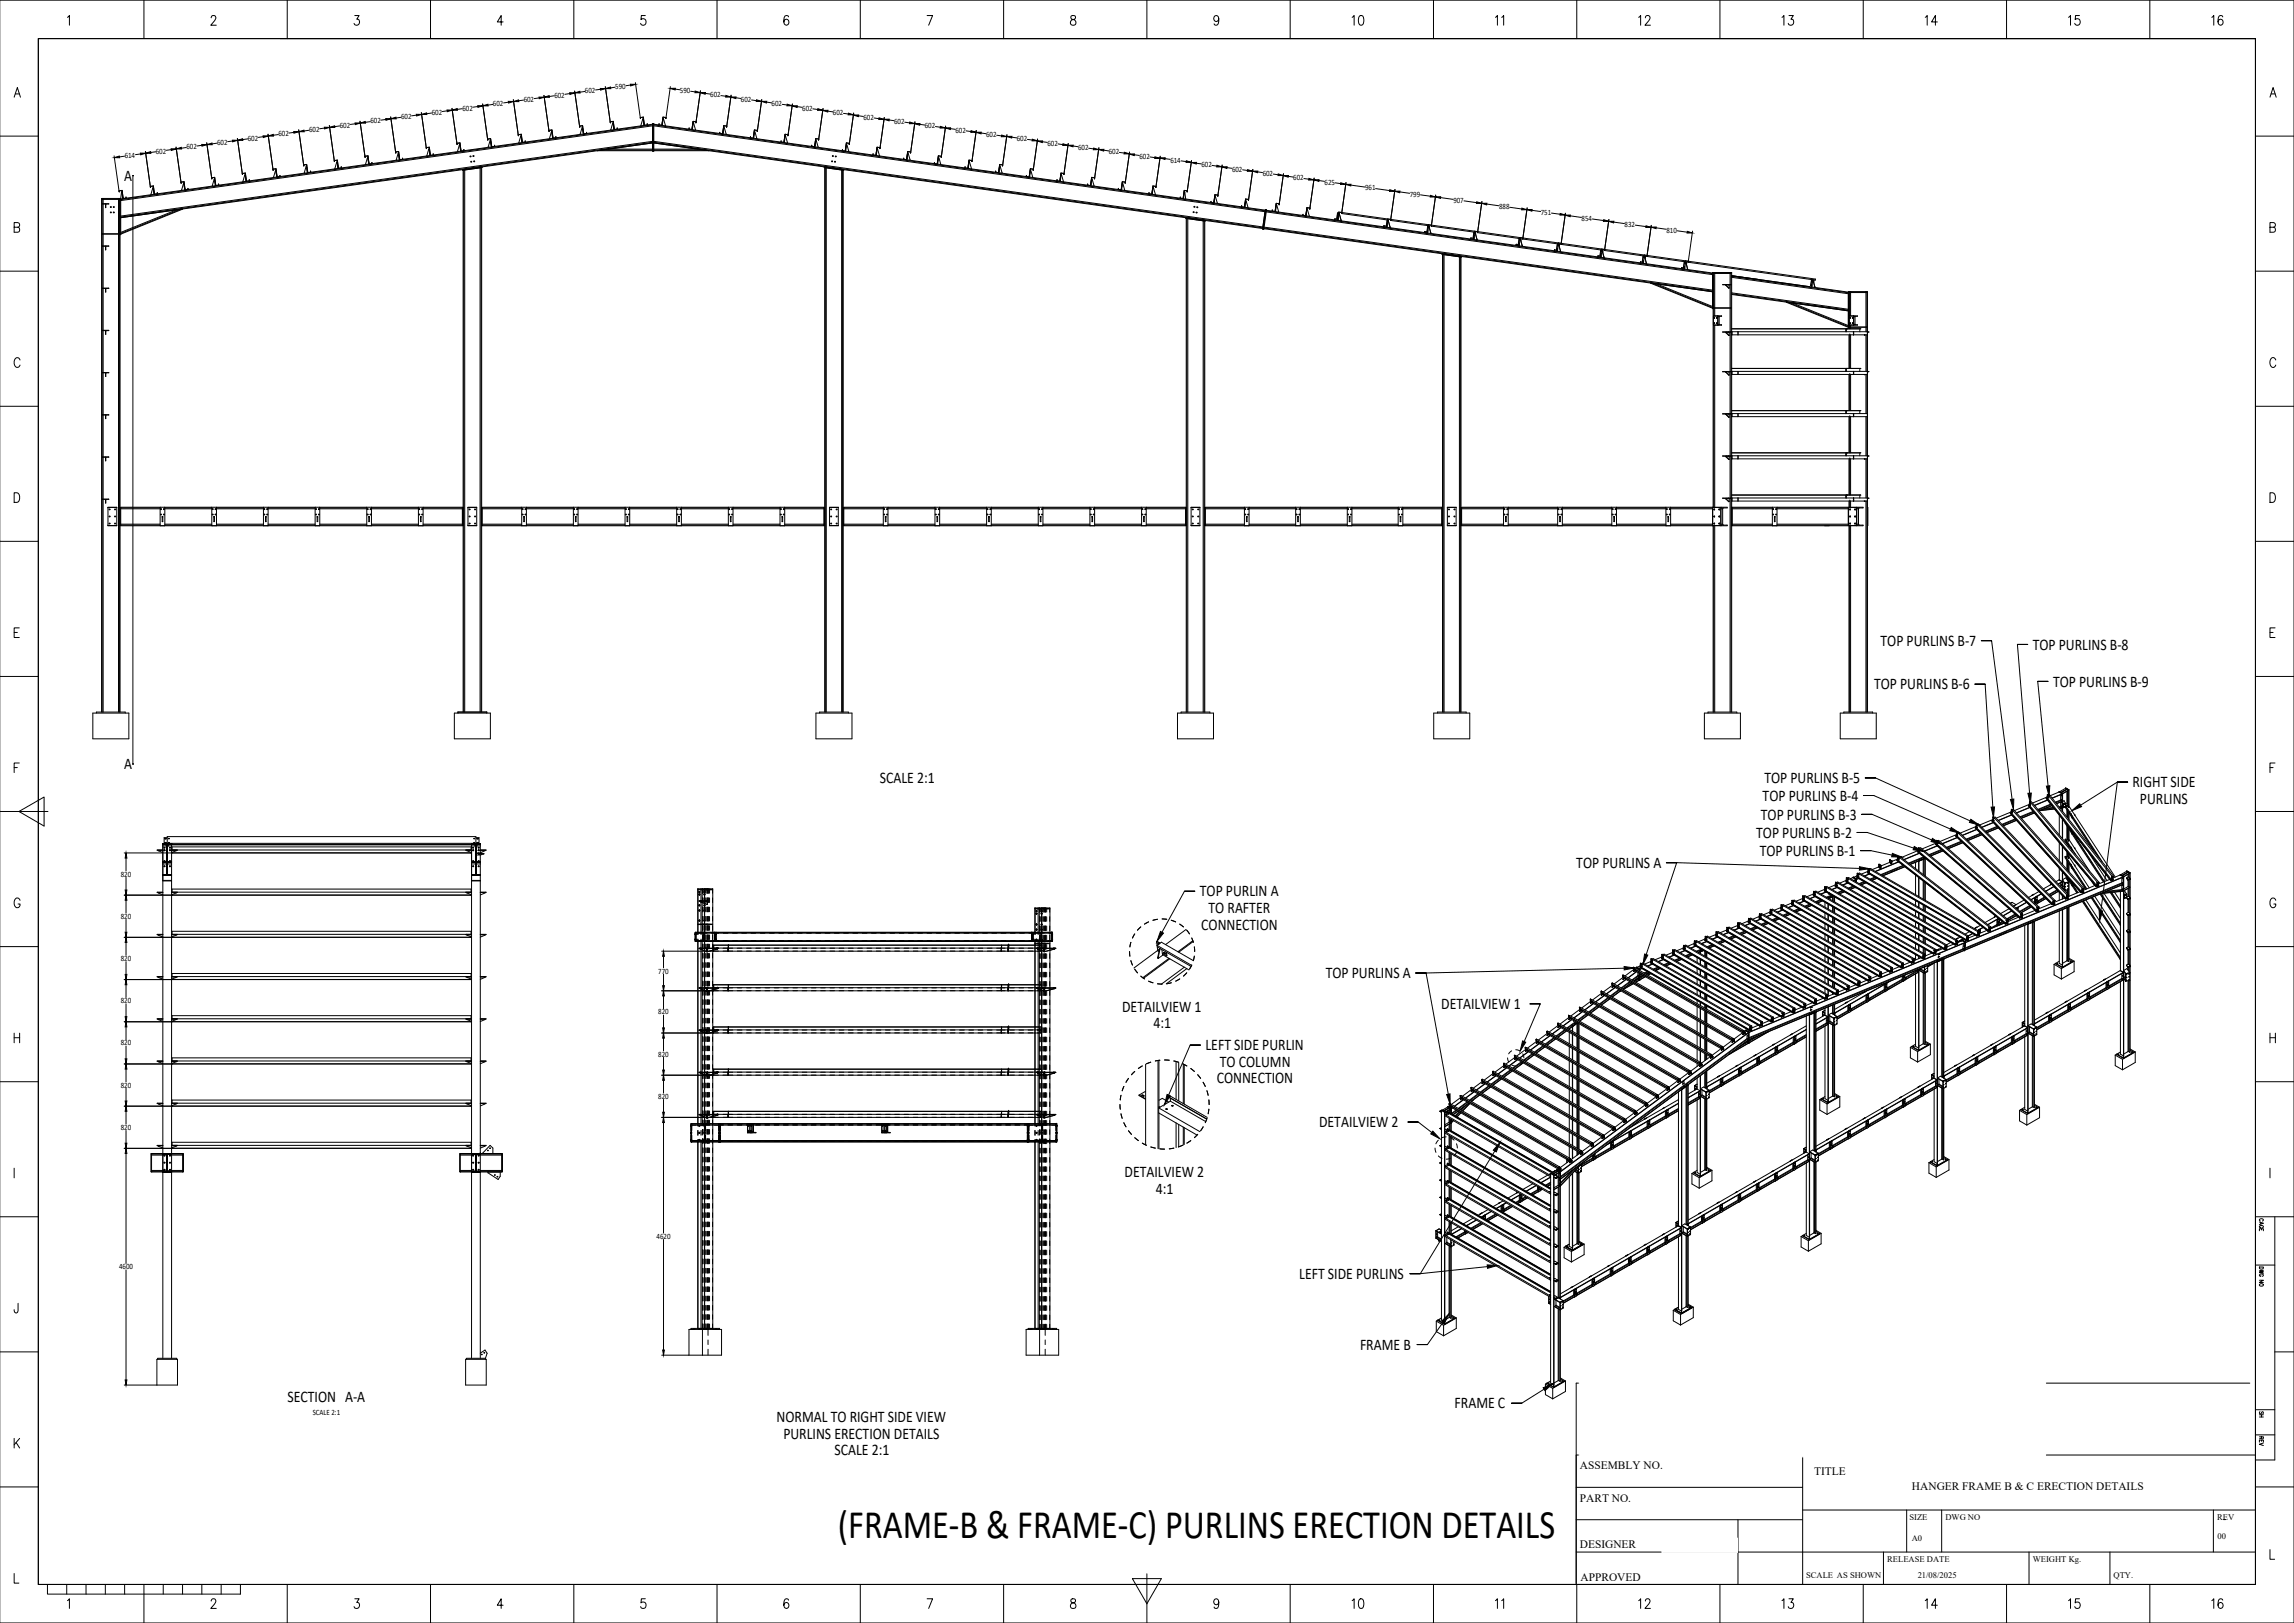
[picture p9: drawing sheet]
<svg xmlns="http://www.w3.org/2000/svg" width="1189mm" height="841mm" viewBox="0 0 1189 841" stroke-linecap="round" stroke-linejoin="round" font-family="sans-serif">
<defs><g id="words">
<text font-size="21" x="434" y="797">(FRAME-B &amp; FRAME-C) PURLINS ERECTION DETAILS</text>
<g font-size="8.4">
<text x="64" y="94">A</text>
<text x="975" y="335">TOP PURLINS B-7</text>
<text x="1053" y="337">TOP PURLINS B-8</text>
<text x="971" y="357">TOP PURLINS B-6</text>
<text x="1064" y="356">TOP PURLINS B-9</text>
<text x="64" y="399">A</text>
<text x="456" y="406">SCALE 2:1</text>
<text x="914" y="406">TOP PURLINS B-5</text>
<text x="1105" y="408">RIGHT SIDE</text>
<text x="913" y="415">TOP PURLINS B-4</text>
<text x="1109" y="417">PURLINS</text>
<text x="913" y="425">TOP PURLINS B-3</text>
<text x="910" y="434">TOP PURLINS B-2</text>
<text x="912" y="444">TOP PURLINS B-1</text>
<text x="817" y="450">TOP PURLINS A</text>
<text x="622" y="465">TOP PURLIN A</text>
<text x="626" y="473">TO RAFTER</text>
<text x="623" y="482">CONNECTION</text>
<text x="687" y="507">TOP PURLINS A</text>
<text x="582" y="524">DETAILVIEW 1</text>
<text x="747" y="523">DETAILVIEW 1</text>
<text x="598" y="533">4:1</text>
<text x="625" y="544">LEFT SIDE PURLIN</text>
<text x="632" y="553">TO COLUMN</text>
<text x="631" y="561">CONNECTION</text>
<text x="684" y="584">DETAILVIEW 2</text>
<text x="583" y="610">DETAILVIEW 2</text>
<text x="599" y="618">4:1</text>
<text x="673" y="663">LEFT SIDE PURLINS</text>
<text x="705" y="699">FRAME B</text>
<text x="149" y="727">SECTION A-A</text>
<text x="754" y="730">FRAME C</text>
<text x="402" y="737">NORMAL TO RIGHT SIDE VIEW</text>
<text x="406" y="746">PURLINS ERECTION DETAILS</text>
<text x="432" y="754">SCALE 2:1</text>
</g>
<g font-size="5.9">
<text x="819" y="761">ASSEMBLY NO.</text>
<text x="940" y="764">TITLE</text>
<text x="991" y="772">HANGER FRAME B &amp; C ERECTION DETAILS</text>
<text x="819" y="778">PART NO.</text>
<text x="819" y="802">DESIGNER</text>
<text x="819" y="819">APPROVED</text>
</g>
<g font-size="4.4">
<text x="990" y="788">SIZE</text>
<text x="1008" y="788">DWG NO</text>
<text x="1149" y="788">REV</text>
<text x="1149" y="798">00</text>
<text x="991" y="799">A0</text>
<text x="978" y="809">RELEASE DATE</text>
<text x="1054" y="809">WEIGHT Kg.</text>
<text x="936" y="818">SCALE AS SHOWN</text>
<text x="994" y="818">21/08/2025</text>
<text x="1095" y="818">QTY.</text>
</g>
<g font-size="4.2">
<text x="319" y="46">590</text>
<text x="271" y="53">602</text>
<text x="287" y="51">602</text>
<text x="303" y="48">602</text>
<text x="352" y="48">590</text>
<text x="368" y="50">602</text>
<text x="384" y="53">602</text>
<text x="224" y="59">602</text>
<text x="240" y="57">602</text>
<text x="255" y="55">602</text>
<text x="400" y="55">602</text>
<text x="416" y="57">602</text>
<text x="432" y="60">602</text>
<text x="192" y="64">602</text>
<text x="208" y="62">602</text>
<text x="447" y="62">602</text>
<text x="463" y="64">602</text>
<text x="144" y="71">602</text>
<text x="160" y="68">602</text>
<text x="176" y="66">602</text>
<text x="479" y="66">602</text>
<text x="495" y="69">602</text>
<text x="511" y="71">602</text>
<text x="97" y="77">602</text>
<text x="112" y="75">602</text>
<text x="128" y="73">602</text>
<text x="527" y="73">602</text>
<text x="543" y="76">602</text>
<text x="559" y="78">602</text>
<text x="65" y="82">614</text>
<text x="81" y="80">602</text>
<text x="575" y="80">602</text>
<text x="590" y="82">602</text>
<text x="607" y="84">614</text>
<text x="623" y="87">602</text>
<text x="638" y="89">602</text>
<text x="654" y="91">602</text>
<text x="670" y="93">602</text>
<text x="686" y="96">625</text>
<text x="707" y="99">961</text>
<text x="731" y="102">799</text>
<text x="753" y="105">907</text>
<text x="777" y="108">888</text>
<text x="799" y="111">751</text>
<text x="820" y="114">854</text>
<text x="842" y="118">832</text>
<text x="864" y="121">810</text>
<text x="63" y="454">820</text>
<text x="63" y="476">820</text>
<text x="63" y="498">820</text>
<text x="341" y="504">770</text>
<text x="63" y="520">820</text>
<text x="341" y="526">820</text>
<text x="63" y="542">820</text>
<text x="341" y="548">820</text>
<text x="63" y="564">820</text>
<text x="341" y="569">820</text>
<text x="63" y="585">820</text>
<text x="340" y="642">4620</text>
<text x="62" y="658">4600</text>
<text x="162" y="733">SCALE 2:1</text>
</g>
</g></defs>
<g fill="#000" stroke="#000" stroke-width=".52">
<path d="M218 59l3-1v1zM232 57h2l-2 1zM234 57l3-1v1zM248 55h2l-2 1zM250 55l3-1v1zM263 53h3h-2zM266 53l3-1v1zM279 50h3l-3 1zM282 50h3zM295 48h3l-3 1zM298 48l3-1v1zM311 46h3l-3 1z"/>
<path d="M314 46l2-1 1 1zM327 44h2l-2 1zM347 46h3v1zM360 47l3 1h-3zM363 48h3l-1 1zM376 49l3 1h-3zM379 50h2v1zM392 52l3 1h-3zM395 53l2-1v1zM408 54l3 1h-3zM411 55h2v1zM424 56l2 1h-2z"/>
<path d="M426 57h3v1zM440 59h2l-2 1zM442 60h3zM75 79h3zM89 77h2l-2 1zM91 77l3-1v1zM105 75h2l-2 1zM107 75l3-1v1zM120 73h3h-2zM123 73l3-1v1zM136 70h3l-3 1zM139 70h3v1z"/>
<path d="M152 68h3l-3 1zM155 68l3-1v1zM168 66h3l-3 1zM171 66l2-1 1 1zM184 64h3l-3 1zM187 64l2-1v1zM200 61l3 1h-3zM203 62l2-1v1zM216 59h2l-2 1zM456 61l2 1h-3zM458 62h3v1zM471 63l3 1h-3z"/>
<path d="M474 64h3v1zM487 65l3 1h-3zM490 66h3v1zM503 68l3 1h-3zM506 69h3h-1zM519 70l3 1h-3zM522 71h2v1zM535 72l3 1h-3zM538 73h2v1zM551 74l2 1h-2zM553 75h3v1zM567 77l2 1h-2z"/>
<path d="M569 77h3v1zM583 79l2 1h-2zM585 80h3v1zM59 82l3-1v1zM73 79h2l-2 1zM599 81l2 1h-3zM601 82h3v1zM615 83l2 1h-2zM617 84h3v1zM631 86h2l-2 1zM633 86h3v1zM647 88l2 1h-3z"/>
<path d="M649 89h3zM662 90l3 1h-3zM665 91h3v1zM678 92l3 1h-3zM681 93h3v1zM695 95l2 1h-2zM697 96l3-1v1zM720 98l3 1h-3zM723 99h3l-1 1zM741 101l3 1h-3zM744 102h3l-1 1zM765 105h3h-3z"/>
<path d="M768 105h3l-1 1zM789 108l2 1h-2zM791 109h3zM809 111h2h-3zM811 111h3v1zM831 114l3 1h-3zM834 115h2v1zM853 117l3 1h-3zM856 118h2zM874 120l3 1h-3zM1032 418h2l-1 6zM1042 414h2l-1 5z"/>
<path d="M1051 411h2l-1 5zM1061 407h1v6zM1074 420l4-3 1 1zM992 439l5 2-6-1zM1001 434l5 3-5-1zM1011 429l5 3-6-2zM1021 425l5 3-5-2zM65 442l1 3h-1zM964 449l5 1-5 1zM981 442l5 2h-6zM65 461h1l-1 3zM65 464l1 3h-1z"/>
<path d="M1088 472h2l-2 5zM65 483h1l-1 3zM65 486l1 2h-1zM344 493v3h-1zM601 483l2 1-3 4zM852 494l2 1-3 5zM65 505h1l-1 3zM65 508l1 2h-1zM343 511h1v2zM344 513v3h-1zM842 501l5 1-5 1zM65 527h1l-1 2z"/>
<path d="M65 529l1 3h-1zM343 533h1v2zM344 535v3h-1zM65 549h1l-1 2zM65 551l1 3h-1zM343 554h1v3zM344 557v3h-1zM789 539l2 1-3 5zM65 571h1l-1 2zM65 573l1 3h-1zM343 576h1v3zM605 567l1 1-2 4z"/>
<path d="M750 567h1l1 5zM65 592h1l-1 3zM65 595l1 3h-1zM344 579v3h-1zM743 586l3 4-5-2zM777 592l-2 5-1-1zM771 655l5 1-5 1zM343 700h1v2zM751 681l-2 5-2-1zM65 715h1l-1 3zM800 719l5-2-4 4z"/>
</g>
<g fill="none" stroke="#000" stroke-width=".52">
<path d="M216 60h-3M218 58l3 19M224 59h-3M232 57l-3 1M234 56l3 19M240 56l-3 1M248 55l-3 1M250 54l3 19M255 54h-2M264 53h-3M266 52l3 18M271 52h-2"/>
<path d="M279 51h-2M282 49l3 19M287 50h-2M295 48l-2 1M298 47l2 19M303 47l-2 1M311 46l-2 1M314 45l2 19M319 45l-3 1M327 44h-3M329 43l3 18M347 45l-2 16"/>
<path d="M350 46l2 1M358 47l2 1M363 47l-2 17M366 48l2 1M374 50h2M379 49l-2 17M381 51h3M390 52h2M395 52l-3 16M397 53h3M405 54h3M411 54l-3 16"/>
<path d="M413 55l3 1M421 56l3 1M427 56l-3 17M429 58h3M437 59h3M442 59l-2 16M445 60h2M73 80h-3M75 78l3 19M81 79h-3M89 78h-3M91 76l3 19"/>
<path d="M97 76l-3 1M105 75l-3 1M107 74l3 19M112 74l-2 1M121 73h-3M123 72l3 18M128 72h-2M136 71h-2M139 70l3 18M144 70h-2M152 69h-2M155 67l2 19"/>
<path d="M160 68h-2M168 66l-2 1M171 65l2 19M176 65l-3 1M184 64h-2M187 63l2 18M192 63h-3M200 62h-3M202 61l3 18M205 79l2-1v5v-1M205 79h.1M205 79h2v4"/>
<path d="M207 80l-2 3M208 61h-3M221 77v-1h1l1 5v-1M221 77h.1M221 77l1-1 1 5M222 77l-1 4M238 74l1 4M238 74h-1v1M239 78l-1-3-1 4M240 78h.1M240 78h1M253 73h.1"/>
<path d="M254 72l1 4M254 73l-1 3M254 72h-1v1M254 72h.1M256 75v1zM269 70h.1M270 71l-1 3M270 70l1 4M270 70h-1M270 70l1 4-1-1M272 73h.1M272 73v1"/>
<path d="M285 68h.1M286 68l1 4M286 67l-1 1M286 67v1M286 67l1 5M286 67l-2 1h1M286 68h.1M286 72v-4l-1 4M288 71l-1 1M288 71h.1M300 65h2l1 4h1M300 65h2v4v-3l-1 4"/>
<path d="M300 65v1M300 66h.1M304 69h.1M312 78h26M315 77l23-3-275 39 29-4M315 77l-5 1h28M315 77h23M316 64v-1h2v4M316 64h.1M318 64l-1 3M318 67h.1M320 66v1h-2"/>
<path d="M320 66v1M320 66h.1M332 61h1l1 4M332 61h.1M333 62l-1 3M334 64h.1M334 64v1M335 64v1h-1M335 64h.1M335 64l1 1M338 64h1v14h-1zM338 64l-275 39"/>
<path d="M338 74l-275 38M338 65l-275 38M338 73l-275 39M338 65l-275 39M338 64v14M339 74l315 44M339 78h28M339 77h23l3 1h-26M339 64l317 45M339 65l317 44M339 73l315 45M339 65l317 45"/>
<path d="M342 64h.1M342 64l-1 1M342 64v1M343 64h.1M343 64v1M344 61h.1M344 61h1h-1l-1 4zM344 62l1 3M345 61h.1M357 66v1M357 66h.1M359 67h.1"/>
<path d="M359 63v4M359 63h2v1v-1h-2v4zM359 64l1 3M361 64h.1M373 69h.1M375 66v3zM375 65h2M375 66l1 4M377 66h.1M377 65v1M377 65h-2v4M389 71h.1"/>
<path d="M391 68h.1M391 67l2 1h-1M391 68l1 4M391 67l1 1M391 67l-1 5-1-1M391 68v4M392 68h.1M405 73h.1M405 73v1M407 73l-1 1M407 70v3zM407 71l1 3"/>
<path d="M408 70h.1M408 70h-1l-1 4M421 75v1zM422 76h.1M423 72h.1M423 72l-1 4M423 72h1v1M423 73l1 3M424 73h.1M437 78h.1M437 78h-1M438 78h.1"/>
<path d="M439 75l-1 3zM439 74h1v1M439 74l-1 4h-1M439 75l1 4M439 74l-1 4M453 61h2M454 77v4M455 77l1 4M456 77h.1M456 77l-1-1-1 5 1-5h1v1M458 61l-2 16M461 62l2 1"/>
<path d="M469 63l2 1M470 79v3zM470 79h2M470 80l2 3M472 79h.1M472 79l-2-1v5M474 63l-2 16M477 64l2 1M485 66h2M490 65l-2 16M493 67h2M501 68h2"/>
<path d="M506 68l-2 16M508 69h3M517 70h2M522 70l-2 16M524 71h3M532 72l3 1M538 72l-3 16M540 73l3 1M548 75h3M554 74l-3 16M556 76h3M564 77h3"/>
<path d="M570 77l-3 16M572 78h3M580 79h3M585 79l-2 16M59 81l3 18M62 99h1l1 4h1v-1v1M62 99h1l1 4M62 99h.1M65 81h-3M69 91h.1M69 91v305M78 97h.1"/>
<path d="M79 97l-1 4M79 96l1 5M79 96l-1 1M81 100h1zM94 94v1M95 94l1 4M95 94h-1M96 98l-1-3-1 4M97 98h-1M97 98h1M97 98h.1M110 93v-1h1l1 4"/>
<path d="M110 93h.1M111 92l1 4M111 93l-1 3M111 92h.1M111 92h-1v1M112 96h.1M113 95v1zM113 96h-1M126 90h1l1 4M126 90h.1M127 91l-1 3M127 93l1 1"/>
<path d="M129 93v1h-1M129 93v1M129 93h.1M142 88h.1M143 88l1 3M143 87l-1 1M143 87v1M143 87l1 5 1-1M143 87l-2 1h1M143 88h.1M144 92l-1-3-1 3M145 91h.1"/>
<path d="M157 85h2l1 4h1M157 85h2v4M157 85v1M157 86h.1M159 86l-1 4M161 89h.1M173 84h.1M175 84l-1 4M175 83v4M175 83h-2v1M175 87h.1M177 86h.1"/>
<path d="M177 86v1h-2M189 81h2v4M189 81h2M189 81h.1M191 81v3M191 85v-3l-1 3M191 84v1M193 84v1M193 84h.1M207 82h.1M209 82h.1M209 82v1"/>
<path d="M225 80h.1M240 88l10-1zM240 88v281M241 88h-1M241 88v281M249 87l-8 1M249 87v282M249 87h.1M249 87l1 282M427 86l10 2M428 87l-1 282M428 87v282"/>
<path d="M437 88h-1v281M437 88v281M452 80h.1M468 82h.1M468 82v1M470 82h.1M470 82v1M484 84h.1M486 82l1 3M488 81h.1M488 81h-2v4v-4v3M488 81h-2v4h-2v-1"/>
<path d="M500 86h.1M500 86v1M502 87h.1M502 84v3zM502 83v4M502 83h2v1M502 84l1 4M504 84h.1M516 89h.1M518 89h.1M518 86l1 4M518 86v3"/>
<path d="M520 86h.1M520 85h-2v4M520 85v1M520 85h-2l-1 4M532 91h.1M533 91h1M534 91v1M534 88h.1M534 87l-1 5-1-1M534 87l2 1h-1M534 87l1 1M534 87l-1 5"/>
<path d="M534 89l1 3M534 88v3M535 88h.1M548 93v1M548 93h.1M549 93h1M550 93l-1 1M550 90v3M550 90h1h-1l-1 4zM550 91l1 3M551 90h.1M564 95v1z"/>
<path d="M565 96h.1M566 92h.1M566 92l-1 4M566 92h1v1M566 93l1 3M567 93h.1M567 93v-1h-1l-1 4M580 98h-1M580 98h.1M581 98h.1M582 95l-1 3M582 95l1 4"/>
<path d="M583 94h-1l-1 4M583 94v1M588 80l2 1M595 100h.1M596 81l3 1M598 97l1 4M598 97l-1 4M599 97l-1-1-1 5M599 97h.1M601 81l-2 16M604 82l2 1M612 83l3 1"/>
<path d="M614 99l-1 3M614 99h1M614 100v3M615 99h.1M615 99h-1l-1 4M618 83l-3 16M620 85h3M628 86h3M633 86l-2 16M636 87h2M644 88h3M649 88l-2 16"/>
<path d="M652 89h2M660 90l2 1M665 90l-2 16M668 91l2 1M676 93h2M681 92l-2 16M684 94h2M692 95h3M698 95l-3 16M700 96l7 1M713 98l7 1M723 98l-2 16"/>
<path d="M725 99l6 1M53 103h9M53 103v266M53 106h3zM53 103h.1M53 103v18M55 106h.1M55 106v2v-2M61 103h.1M61 103v18M62 103v266M63 103h-10v266"/>
<path d="M63 103l-1 19M63 103v-3l1 3M80 100v1M82 100l-2 1M92 109l-29 11M94 108l-2 1M94 108l-31 13M95 108l-32 13M95 108h.1M95 108h-1M612 103v-1v1M613 102h.1"/>
<path d="M613 102v1M615 113l10 1M615 113v256M615 113h1v256M624 114v255M628 104l-1 1M628 104h.1M629 105h.1M630 101h.1M630 102l1 3M631 102v-1h-1l-1 4M631 102v-1h-1l-1 4h-1v-1"/>
<path d="M643 107h.1M645 107h.1M645 104v3M646 104l1 4M647 104v-1h-1l-1 4h-2M647 104h.1M655 118l233 32M656 109l-2 9M656 109l-1 10h-1zM656 109l-1 10M656 110l232 32M659 109h.1"/>
<path d="M661 109h.1M661 109v1M661 106v3M661 106l2 4M663 106h.1M663 106l-2-1v5M675 111h.1M675 111v1M677 111h.1M677 111v1M677 108v3M677 108h2"/>
<path d="M677 109l1 3M679 108h.1M679 108h-2v4M692 113h.1M692 113v1M692 113v1h1M692 113l1 1M693 114h.1M693 111h.1M693 110v4M693 113h.1M694 110l-1 4"/>
<path d="M694 110h.1M694 110v1M694 111h.1M694 111l1 3M694 111l-1 3M695 114h.1M695 110h-1M695 111l24 3M695 110v1M695 110l24 3M717 117h.1M717 117v1"/>
<path d="M717 117l2 1v-1M717 117h2M719 117h.1M719 116v1M719 116h.1M719 114v4M719 114v3M719 114h1v1M719 113v1h2M719 113l2 1M719 115h1M719 115v3"/>
<path d="M719 114h.1M720 115h.1M720 115v3M720 118h.1M721 114h.1M721 114l19 3M721 114l43 6M736 101l5 1M738 120h.1M738 120v1M738 120l2 1v-1M738 120h2"/>
<path d="M740 120h.1M740 117v3M740 117h.1M740 117v1M740 117h1v1M740 118h.1M740 117v-1l2 1M740 118v3v-1M740 118h1M741 117l-1 1M741 117h.1M741 118v3"/>
<path d="M741 118h.1M741 117v1M741 118l1 3M742 117h.1M742 117l22 3M744 101l-2 16M747 102l6 1M759 104l6 1M764 120h2M768 104l-2 17M771 106l6 1M782 107l7 1"/>
<path d="M791 108l-2 16M794 109l4 1M804 110l5 1M811 110l-2 17M814 112l6 1M825 113l6 1M834 114l-2 16M836 115l6 1M847 117h6M856 117l-2 16M858 118l5 1M869 120h5"/>
<path d="M877 120l-2 16M53 121h9M53 127l3 1zM53 121v248M55 128h.1M55 128v1v-1M61 121v248M741 121h1M747 131l10 2zM748 132v237M748 132h.1M748 132l8 1"/>
<path d="M756 133h1M756 133v236M757 133v236M762 123v1M762 123h2v1h-2M764 123h.1M764 124h.1M764 120l-1 3 1 1M764 120h1v1M764 121h.1M764 121h1M764 121v3"/>
<path d="M765 121h-1M765 121h.1M765 121v3M765 124h.1M766 121l22 3v1M766 120v1M766 120l107 15M786 127h.1M786 127h1h-1zM787 127h.1M787 126h.1M787 124v3"/>
<path d="M787 124h.1M788 123v1M788 123h1v1M788 124h.1M788 124l1 3M788 124l-1 3M789 127h.1M789 124h.1M789 124l18 2M806 129h.1M806 129v1h1M806 129l1 1"/>
<path d="M807 129h.1M807 126v4v-4M807 126h.1M807 126l1 1v1M807 127h.1M808 126h1v1M808 127h.1M808 127l1 3M808 127l-1 3M809 130h.1M809 127h.1M809 127l22 3v1"/>
<path d="M809 126v1M828 133h.1M828 133h2M829 133h1M830 132h-1M830 132h.1M830 130l-1 3M830 133h.1M830 130h.1M830 130v-1h2v1M830 129v1M830 130l1 3"/>
<path d="M830 130v3M831 133v1M831 133h.1M832 130h.1M832 130l20 3M832 129v1M850 136h.1M850 136h2M851 136h1M851 135h.1M852 133l-1 3M852 133h1v1"/>
<path d="M852 133h.1M852 132v1v-1h2M852 133l1 3M852 133v3M853 136v1M853 136h.1M854 133l20 3v1M854 132v1M872 139h.1M872 139h-1M873 139h.1M873 138h.1"/>
<path d="M873 136v3M873 136h.1M873 135v1l1-1h1M873 135h2M874 136l1 3M874 136l-1 3h-1M874 136h.1M875 139v1M875 139h.1M875 136h.1M875 135v1M875 135l66 10-66-9"/>
<path d="M53 149h3zM55 150h.1M55 149v2v-2M858 147l30 12M888 159l-32-12 32 13M888 151l-233-33 233 33M888 141l-232-32 232 33M888 141v122M888 160v-19h9v228M888 160h9M888 159h9M888 141v23"/>
<path d="M888 142h9M888 141h9M889 141h.1M889 142v17M889 160v4M894 148l2 1M894 148h.1M895 148h-1M896 147v1M896 148v1M897 141h.1M897 142v17"/>
<path d="M897 160v209M897 147h-4l4 1M897 141v228M897 143l61 8M897 143l61 9M897 153l61 8M897 152l61 9M897 152l61 8M897 144l61 8M926 157l32 12M926 157h.1M926 157l32 13"/>
<path d="M929 157l29 12M938 148h.1M938 148h1v1M939 148h.1M939 147v1M939 145l-1 3M939 145v1M939 145h.1M940 146l1 3M940 146l-1 3M940 145v1M940 145h.1"/>
<path d="M940 146h.1M941 149h-1M941 149h.1M958 151v19M959 151v13M959 151h9M959 152h9M959 151h.1M959 152v12M967 151h.1M967 152v17M968 151v21"/>
<path d="M53 171h3zM55 172h.1M55 171v2v-2M888 164h4h-2M888 168v95M888 164v1M888 167v1M889 168v95M890 165h.1M890 167v1M890 164v1M890 167h.1"/>
<path d="M890 164v4M890 164h-2v4h4h-2M890 168h1M890 164h1M891 168h.1M891 164v4M891 164h.1M894 172h1M894 172h.1M895 172h.1M895 172l1 2M896 172h.1"/>
<path d="M896 172v2l-2-2M897 172h-4h4M897 172h1M897 172h72h-1M897 174h71M897 173h1M897 170h67M898 172v2M901 172v2M957 170v2M957 170h.1M958 170v-19h10v218"/>
<path d="M958 174v17M959 168v2M959 164h4h-2M959 165h.1M959 167v1M959 174v17M959 170h9M959 169h9M959 174h.1M959 164v1M959 167h.1M959 168v1"/>
<path d="M959 170h.1M960 165h.1M960 167v1M960 164v1M960 167h.1M961 172v2M961 164v4M961 164h-3v4h5h-2M961 168h.1M961 164h.1M961 168h1M962 164h-1"/>
<path d="M964 170v2M964 170h.1M966 174h.1M967 174h.1M967 170v2M967 174v18M968 174v18M53 193h3zM55 193h.1M55 193v2v-2M894 193l2 1M894 193h.1"/>
<path d="M895 193h-1M896 192v1M896 193v1M897 192h-4l4 1M897 193h1M897 192h72l-1 1M897 191h67h-67M897 194h71M898 192v2M901 192v2M957 191v1M957 191h.1"/>
<path d="M958 194v19M959 194v19M959 194h.1M961 192v2M964 191v1M966 194h.1M967 194h-1M967 194v20M968 194v20M53 215h3zM55 215h.1M55 215v2v-2"/>
<path d="M894 215l2 1M894 215h.1M895 215h-1M896 214v1M896 215v1M897 214h-4l4 1M897 215h1M897 216h1M897 216h71M897 213h67M898 214v2M901 214v2"/>
<path d="M957 213v1M957 213h.1M958 216v19M959 216v19M959 216h.1M961 214v2M964 213v1M964 213h.1M967 216v20M968 216v20M968 214h-71M53 237h3z"/>
<path d="M55 237h.1M55 237v2v-2M894 237l2 1M894 236v1M895 236l-1 1M896 236h.1M896 236v2M897 236h-4h4M897 236h1M897 236h72h-1M897 238h71M897 235h67"/>
<path d="M898 236v2M901 236v2M957 235v1M957 235h.1M958 238v19M959 238v19M959 238h.1M961 236v2M964 235v1M964 235h.1M966 238h.1M967 238h.1"/>
<path d="M967 238v20M968 238v20M53 259h3zM55 259h.1M55 259v2v-2M894 259l2 1M894 258v1M895 258l-1 1M896 258h.1M896 258v2M897 258h-4h4M897 258h1"/>
<path d="M897 258h72h-1M897 260h71M897 257h67M898 258v2M901 258v2M957 257v1M957 257h.1M958 260v3M959 260v3M959 260h.1M961 258v2M964 257v1"/>
<path d="M964 257h.1M966 260h.1M967 260h-1M967 260v109M968 260v109M56 263h5v9h-5zM56 263h5M62 272h178M62 263h1M63 272v-9h177v9M63 272h20M63 263h20"/>
<path d="M63 264h20M83 263v9M83 264h1M84 268v2zM84 268h.1M85 264h.1M85 272h25M85 263h25M85 263v9M85 264h25M110 263v9M110 264h.1"/>
<path d="M111 268h.1M111 268v2zM112 264h.1M112 272h25M112 263h25M112 263v9M112 264h25M137 263v9M137 264h.1M138 268h.1M138 268v2zM138 264h1"/>
<path d="M139 272h24M139 263h24M139 263v9M139 264h24M163 263v9M164 264h.1M164 268h1M164 268l1 2zM165 264h.1M166 272h24M166 263h24M166 263v9"/>
<path d="M166 264h24M190 263v9M190 264h1M191 268h.1M191 268v2zM192 264h.1M193 272h24M193 263h24M193 263v9M193 264h24M217 263v9M217 264h.1"/>
<path d="M218 268h.1M218 268v2zM219 264h.1M219 272h21M219 263h21M219 263v9M219 264h21M240 263h.1M243 263h4v9h-4zM243 263h4M250 272h177M250 263h.1"/>
<path d="M250 272v-9h177v9M250 272h20M250 263h20M250 264h20M270 263v9M271 264h.1M271 268h1M271 268l1 2zM272 264h.1M273 272h24M273 263h24M273 263v9"/>
<path d="M273 264h24M297 263v9M297 264h1M298 268h1M298 268l1 2zM299 264h.1M300 272h24M300 263h24M300 263v9M300 264h24M324 263v9M324 264h1"/>
<path d="M325 268h.1M325 268v2zM326 264h.1M326 272h25M326 263h25M326 263v9M326 264h25M351 263v9M351 264h.1M352 268h.1M352 268v2zM353 264h.1"/>
<path d="M353 272h24M353 263h24M353 263v9M353 264h24M377 263v9M378 264h.1M379 268h.1M379 268v2zM379 264h1M380 272h24M380 263h24M380 263v9"/>
<path d="M380 264h24M404 263v9M405 264h.1M405 268h1M405 268l1 2zM406 264h.1M407 272h20M407 263h20M407 263v9M407 264h20M427 263h.1M430 263h4v9h-4z"/>
<path d="M430 263h4M437 272h178M437 263h.1M437 272v-9h177v9M437 272h21M437 263h21M437 264h21M458 263v9M458 264h.1M459 268v2zM459 268h.1M460 264h.1"/>
<path d="M460 272h25M460 263h25M460 263v9M460 264h25M485 263v9M485 264h.1M486 268h.1M486 268v2zM486 264h1M487 272h24M487 263h24M487 263v9"/>
<path d="M487 264h24M511 263v9M512 264h.1M512 268h1M512 268l1 2zM513 264h.1M514 272h24M514 263h24M514 263v9M514 264h24M538 263v9M538 264h1"/>
<path d="M539 268v2zM539 268h.1M540 264h.1M541 263v9M541 272h24M541 263h24M541 264h24M565 263v9M565 264h.1M566 268h.1M566 268v2zM567 264h.1"/>
<path d="M567 272h25M567 263h25M567 263v9M567 264h25M592 263v9M592 264h.1M593 268h.1M593 268v2zM593 264h1M594 272h20M594 263h20M594 263v9"/>
<path d="M594 264h20M614 263h1M617 263h5v9h-5zM617 263h5M624 272h124M624 263h1M625 272v-9h122v9M625 272h20M625 263h20M625 264h20M645 263v9M645 264h1"/>
<path d="M646 268h.1M646 268v2zM647 264h.1M647 272h24M647 263h24M647 263v9M647 264h24M671 263v9M672 264h.1M673 268h.1M673 268v2zM673 264h1"/>
<path d="M674 272h24M674 263h24M674 263v9M674 264h24M698 263v9M699 264h.1M699 268h1M699 268l1 2zM700 264h.1M701 272h24M701 263h24M701 263v9"/>
<path d="M701 264h24M725 263v9M725 264h.1M726 268h.1M726 268v2zM726 264h1M727 272h20M727 263h20M727 263v9M727 264h20M747 263h1M750 263h5v9h-5z"/>
<path d="M750 263h5M757 263h.1M757 272h22M757 263h22M757 264h22M779 263v9M780 264h.1M780 268h1M780 268l1 2zM781 264h.1M782 272h25M782 263h25"/>
<path d="M782 263v9M782 264h25M807 263v9M808 264h.1M808 268l1 2zM808 268h1M809 264h.1M810 272h25M810 263h25M810 263v9M810 264h25M835 263v9"/>
<path d="M836 264h.1M836 268l1 2zM836 268h1M837 264h.1M838 272h25M838 263h25M838 263v9M838 264h25M863 263v9M864 264h.1M864 268l1 2zM864 268h1"/>
<path d="M865 264h.1M866 272h22M866 263h22M866 263v9M866 264h22M888 263h4M888 263v9M888 272v97M888 271v1M888 264h.1M888 268h.1M888 267v1"/>
<path d="M888 271h.1M889 272v97M891 268h.1M891 264h.1M891 271v1M891 271h.1M891 267v1M892 263v9M892 263h3h-138v9M892 272h3h-138M892 272h1M892 264h1"/>
<path d="M893 272h.1M893 264v8M893 263v1M897 263h61v9M897 272h22M897 263h22M898 263v9M898 263h.1M898 272h21M898 264h21M919 263v9M919 264h.1"/>
<path d="M920 268v2zM920 268h.1M920 264h1M921 263v9M921 272h37M921 263h37M921 264h37M958 263h4M958 272v97M958 263h8h-4M959 271v1M959 264h.1"/>
<path d="M959 268h.1M959 272v97M959 267v1M959 271h.1M961 268h.1M961 264h.1M961 271v1M961 271h.1M961 267v1M962 272h4h-69M962 263v9M962 272h1"/>
<path d="M962 264h1M963 272h1M963 264v8M964 263l-1 1M968 263h.1M968 272h.1M968 263v9M1032 332h-5h5l11 82M1046 334h5h-5l6 77M1029 355h-6h6l4 63M1056 353h5h-5l5 54M48 370h19v13h-19z"/>
<path d="M50 370v-1h15v1M235 370h19v13h-19zM237 370v-1h15v1M423 370h19v13h-19zM425 370v-1h15v1M610 370h19v13h-19zM612 370v-1h15v1M743 370h19v13h-19zM745 370v-1h15v1M883 370h19v13h-19zM885 370v-1h15v1M954 370h18v13h-18z"/>
<path d="M956 370v-1h15v1M69 396h.1M971 412h-5h5l40 18M972 403h-5h5l49 22M1042 419l1 1M1042 419v2M1042 419h.1M1042 420h1M1042 420h.1M1043 420h.1M1043 420l36 41M1043 420v-1l37 41"/>
<path d="M1043 420v1M1051 417l35 42M1051 417h.1M1052 417l-8 3M1052 417h.1M1052 415v1M1052 415v2M1052 415h.1M1052 418l-7 3 7-3M1052 416h.1M1052 417l35 42M1052 417l-1 1"/>
<path d="M1052 416l35 41M1052 416h1l35 41M1052 416v1M1060 414l34 42M1060 414h1M1061 413l-8 3M1061 413h.1M1061 415l-7 2 7-2M1061 412h.1M1061 412l34 42M1061 412v1M1061 414l33 42"/>
<path d="M1061 414v-2h1l33 42M1061 414h.1M1061 412l1 1M1061 413h1M1062 413h.1M1062 413h-1M1063 417l-7 2M1063 417l-7 3M1063 417l-6 3 6-2M1064 418l-4 1M1064 419h-5M1065 419l-8 1"/>
<path d="M1067 410l2 1-6 3M1067 410h.1M1067 410l-4 2M1067 410l2 1M1067 410l1 1M1068 419h1M1068 415h.1M1068 418h.1M1068 412v3M1068 416v2M1068 415l-3 1M1068 418h-1"/>
<path d="M1068 415h1l-3 1M1068 418l1 1h-1M1068 411h.1M1068 416h.1M1068 412h.1M1068 411h1M1068 414v1M1069 415l-3 2M1069 411v9M1069 411v8M1069 419h.1M1069 411h.1"/>
<path d="M1069 416v1M1069 418h.1M1069 415h1v1M1069 417v1M1069 417h.1M1069 417v2M1069 418v1M1070 418h.1M1070 418h-1M1070 417h-1M1070 415h.1M1070 417h.1"/>
<path d="M1070 418l4 6M1070 416h.1M1070 416h1M1070 408l1 1M1070 408l-3 2M1070 408l2 1M1070 408h.1M1071 416l-2 1M1071 416v2l-2 1M1071 418l3 5M1071 418l18 29M1071 409h.1"/>
<path d="M1071 409h1M1071 417v1M1071 409l-3 2M1071 410v6M1071 417h.1M1071 420v3M1072 418h.1M1072 417l-1 1M1072 409l-3 2M1072 409v9l-1-1M1072 417h-1M1072 409v9"/>
<path d="M1072 409h.1M1072 418h-1M1072 418l24 36M1078 417l19-12h6h-6h6h-6l-8 67M84 437h165v5M84 437v267M84 438h2M84 437h2M84 437h.1M85 437h-1M86 437h1h-1M86 434h.1"/>
<path d="M86 437h.1M86 437h-2M86 438l1 1M86 437l1 1M86 437v1M86 438l2-1-2 1M86 438h1h-1M87 438v8M87 437h-2M87 437v-3h160v3h-1M87 434h-2v3h-1M87 440h.1"/>
<path d="M87 439v1M87 439h.1M87 438v1M87 438h.1M87 437v1M87 438h2M87 437h2M87 437h1M87 434h1M88 437h-2M88 437l-2 1M89 437h-2"/>
<path d="M89 438h155M89 437h-1h1v267M89 437h.1M89 437h-1h1M89 437h-1M244 438h2M244 437h2M244 437h.1M244 437h1M245 437h.1M245 437h-1v267M246 437h-1h1"/>
<path d="M246 437h.1M246 437l1 1M246 434h.1M246 438l1 1M246 437v1M246 438h1M247 438h.1M247 438v1v-1M247 438v8M247 440h.1M247 439v1M247 439h.1"/>
<path d="M247 438v1M247 434h1v3M247 437h1M247 437v1M247 438h2M247 437h2M247 437h.1M247 434h1M247 434h.1M248 437h.1M248 434h.1M248 437h1"/>
<path d="M249 437h.1M968 431h-6h6l24 8M970 422h-5h5l31 13M994 439l1 1M994 439v2M994 440h.1M994 440h1M995 440h.1M995 439l45 38M995 439v2M995 439l46 38M1003 437h.1"/>
<path d="M1003 437l44 38M1003 437l44 39M1003 437l-7 3M1003 437h1M1004 437h.1M1004 435v1M1004 435l-1 2M1004 435h.1M1004 436h.1M1004 437l43 39M1004 437l-1 1M1004 438l-7 3"/>
<path d="M1004 436l44 38M1004 436l1-1 43 39M1004 436v1M1014 433l41 39M1014 433h.1M1014 433l-9 3M1014 432v1M1014 432h.1M1014 431v1M1014 431v2M1014 431h.1M1014 433l42 39"/>
<path d="M1014 434l-7 3M1014 431l42 39M1014 431h1l42 39M1014 433h1M1015 433h-1M1015 432h.1M1016 436l-7 3M1017 436l-8 3M1017 437l-7 3 7-3M1024 429h.1M1024 429l39 39M1024 429l39 40"/>
<path d="M1024 428v1M1024 428l-8 4M1024 428h.1M1024 427h1M1024 427v1M1024 427h.1M1024 429l40 40h-1M1024 430l-7 3M1025 427l40 40M1025 427l-1 2M1025 429h.1M1025 428h.1"/>
<path d="M1026 432l-7 3M1027 432l-8 3M1027 429l6-3-6 3M1027 432l-7 4 7-3M1030 431l6-2-6 2M1032 425l38 41M1032 425h.1M1033 425l-7 3M1033 425h.1M1033 423v1M1033 423v2M1033 424h.1"/>
<path d="M1033 425l38 41h-1M1033 424l38 40M1033 424v1M1033 424l1-1 38 41M1035 428l-6 3M1035 429l-6 2M1042 421l36 41M1042 421h.1M1042 421l-8 3M1042 421h1M1043 421l36 41M1043 421h-1"/>
<path d="M1043 422l-7 3M1043 421h.1M1044 424l-7 3M1045 425l-7 2M1045 425l-7 3M1054 420l-7 3M1054 421l-7 3M1054 421l-6 3M1057 420h.1M1067 422v11M1067 437v9M1069 424v11"/>
<path d="M1069 439v9M1069 425v10M1070 435l4 6M1070 426l4 6M1070 435l2 4M1070 435l6 8M1071 435h1l11 16M1071 428v7M1071 437h.1M1071 428l3 4M1071 420v4M1071 429v6"/>
<path d="M1071 438h.1M1072 436h.1M1072 421v3M1072 429v6M1072 438h.1M1072 421v4M1072 430v5M1072 439h.1M1073 430l18 27M1074 439h.1M1074 431h.1M1074 422h.1"/>
<path d="M1074 439v1M1074 432h.1M1074 423h.1M1074 424h.1M1074 423v1M1074 432l16 25M1074 423l14 21M1074 424l11 17M1075 440h.1M1075 422h.1M65 445v6M65 455v6"/>
<path d="M82 441l2 1M84 447l1-1-1 1M84 440h-3l3 1M84 456h5M84 447h5M84 453h2M84 454h5M84 453v1M84 453h.1M85 453l-1 1M85 446l-1 1M85 441h.1"/>
<path d="M85 440h.1M85 453v1M86 446l-2 1M86 453l-1 1 1-1M86 453l-1 1M86 453v1M87 446h-1M87 453h-1M87 447v6M87 445v1M87 442v1M87 442h.1"/>
<path d="M87 440v1M87 448v-1v1M87 448v1M87 449v1M87 451v1M87 447h.1M87 446h.1M87 453h2M87 447v1h-3M87 448h2M87 444v1M87 444h.1"/>
<path d="M87 443v1M87 443h.1M87 441v1M87 450h.1M87 450v1M87 451h.1M87 452h.1M87 452v1M87 453l-1 1v-1M87 453l-1 1 1-1M87 446l-3 1M87 446l-2 1"/>
<path d="M87 446l-1 1 2-1M87 446h2M87 453l-1 1M87 446l-1 1M88 453l-1 1M88 453l-1 1 1-1M88 441h.1M88 446l-2 1M88 440h.1M88 447h1h-1M88 453v1M89 453l-1 1"/>
<path d="M89 446l-2 1M89 454h.1M89 440h155M89 447h.1M89 446l-1 1M89 453v1M89 440v-1h155v1M89 442h.1M91 441l-2 1M92 440l-3 1M241 440l3 1M242 441l2 1"/>
<path d="M244 442h-180M244 453h.1M244 456h5M244 446h2M244 447h5M244 453h2M244 454h5M244 447h.1M244 447h1M244 446l1 1M244 454h1M244 453v1"/>
<path d="M245 446v1M245 453l-1 1M245 441h.1M245 453v1M245 440h.1M245 446l1 1-1-1 1 1M246 446v1M246 453v1v-1M246 446l1 1M246 453v1M247 446v1M247 446h-1"/>
<path d="M247 447v6h-1M247 442h1M247 443h2M247 441v1h1M247 447l-1-1 1 1M247 446l1 1M247 446h.1M247 445v1M247 445h.1M247 444v1v-1M247 444h.1M247 443v1"/>
<path d="M247 443h.1M247 442v1M247 442h.1M247 441h.1M247 440v1M247 440v1v-1M247 452v-1v1M247 453v-1l-1 2M247 447h.1M247 447v1h-3M247 453l2 1M247 447v6"/>
<path d="M247 447v1M247 447v2M247 448v2v-1M247 449v2M247 450v2M247 450v1M247 452l-1 2M247 453l-1 1M247 453v1v-1M247 446l1 1-1-1M247 446l2 1M247 453v1l2-1-1 1"/>
<path d="M248 441h.1M248 447v-1v1M248 440h.1M248 443h.1M248 442h.1M248 442h3M249 446v1M249 447l-1-1 1 1M249 453v1M249 454h.1M249 440h3l-3 1M249 443v261"/>
<path d="M249 448h-2v1v-1M249 443h.1M251 442l-2 1M251 441l-2 1M946 460h.1M946 460l-1 1M946 460l1-1 56 33M946 460l57 32M946 460v1M951 459l57 33M951 459l-3 1M951 459h.1"/>
<path d="M951 457l1 1M951 457v2h1M951 457h1M951 458h.1M951 458v1M951 457v1M951 457h.1M951 458h1M952 458h.1M952 459l56 33M952 459h-1M952 457l56 33"/>
<path d="M952 457l57 33M952 457v2M952 460l-3 1M952 459h.1M952 460l-2 1M957 457l56 32M957 456l-4 2M957 456v1M957 457l56 33M957 457h.1M957 455h.1M957 455v1"/>
<path d="M957 456h.1M957 457l57 32M957 455l57 33M957 455h1l57 32M957 455v2M958 456v1M958 456h.1M958 457h.1M958 458l-3 1M960 455l2 1M960 455h-1M960 455h.1"/>
<path d="M960 459l-2 1M961 459l-3 1M961 456h.1M961 460h.1M961 460l-2 1M961 456h1M962 456h.1M962 460h.1M962 460h-1M962 456h-1M962 456v1M962 456l1-1z"/>
<path d="M962 455h-2l2 1M962 455v1M962 455v2M962 454h1M962 454l57 33M962 454h.1M962 454l-2 1M963 454h.1M963 453h.1M963 453l-1 1M963 454l56 33M963 454v1"/>
<path d="M963 453l57 32M963 453v1M963 453l1-1 56 33M964 450l-100-3h5h-5h5l-16 48M964 458l3-1-2 2M966 457l-3 1M966 457l-2 1M968 452l57 33M968 452l-3 1M968 452h1M968 452h.1M968 450l1 1"/>
<path d="M968 450v2M968 451v1M968 451h.1M968 450h.1M968 450h1M968 450v1M969 450l56 33M969 450l-1 2M969 450l57 33M969 453l-3 1M969 452h.1M969 451h.1"/>
<path d="M970 441h-6h6l11 2M972 455l-3 1M973 455l-3 1M974 449l-4 2M974 449l1 1M974 448l1 1M974 448v1M974 449h.1M974 448h.1M974 448h1M974 450h.1M974 449v1"/>
<path d="M974 450h1M975 448v1M975 450h.1M975 449h.1M975 449v1M975 448v2M979 447l1 1M979 447l-4 2M979 447h.1M979 446h1M979 446v1M979 447h1"/>
<path d="M979 446h.1M979 446h2M980 447h.1M980 446h.1M980 451l1 1M980 448h.1M980 451h.1M980 446v2M981 446h-1M981 446l-1 2M981 452h.1M982 451h.1"/>
<path d="M983 450h.1M983 446l47 36M983 446l47 37M983 446h.1M983 445l-2 1M983 445l1 1M983 444h1zM983 444v1M983 445h1M984 445h-1M984 445h.1M984 444h.1"/>
<path d="M984 446l47 36M984 446h-1M984 444l47 37M984 444h1l47 36M984 444v2M984 447l-12 5M984 446h.1M984 445v1M986 448l-11 5M987 449l-12 4M987 449l-11 5M993 447v3"/>
<path d="M993 453v11M994 441h.1M994 441l45 38M994 441l-9 3M994 441h1M994 446v5M994 455v10M995 446h.1M995 441l45 38M995 441h-1M995 442l-8 3M995 441h.1"/>
<path d="M996 445h.1M997 445v8M997 457v9M997 445h.1M997 444l-8 3M997 444l-8 4M998 457v9M998 445l-8 3M998 445v9M998 457v10M998 445l-4 1M1006 440l-6 3"/>
<path d="M1007 441l-7 3M1007 441l-6 3M1063 458l-4 3M1063 458v1M1063 458h.1M1064 459l-4 3M1067 456l-1 1M1067 456l2 1M1067 450v6M1067 456h.1M1068 457v2M1068 459h.1"/>
<path d="M1068 457h.1M1069 457v3M1069 457l-2 1M1069 452v8M1069 460l1 1M1069 456l1 2M1069 456l2-1 1 2M1070 459l-1 1M1070 459v1M1070 459h.1M1070 457v2M1070 458v3"/>
<path d="M1070 458h.1M1070 444l11 17M1070 453h.1M1070 453l4 6M1071 459h.1M1071 458h-1M1071 459h-1M1071 458h.1M1071 444h.1M1071 441v3M1071 446v4M1071 455v1"/>
<path d="M1071 442v2M1071 446v5M1072 459h.1M1072 455l2 3M1072 458h.1M1072 445h.1M1072 457l-2 1M1072 443v1h-1M1072 447v5M1072 456v1M1072 443v1M1072 448v4"/>
<path d="M1072 456v8M1072 444h-1M1072 444l11 16M1073 456l1 1M1074 457h.1M1074 448h.1M1074 457l3 5M1074 458h.1M1074 449h.1M1074 441h.1M1074 459h.1M1074 450h.1"/>
<path d="M1074 458l3 5M1074 449v1M1074 458v1M1074 459l2 4M1075 449h.1M1082 442l10 14M1084 457l1 2M1086 459l-6 2M1086 459h.1M1087 458v1M1087 458h.1M1087 459h.1"/>
<path d="M1087 457v1M1087 459h-1M1087 457v2M1088 457h.1M1088 457h-1v1M1088 457h-1M1093 456l-6 2v1M1094 456h.1M1094 455h.1M1094 454h.1M1094 456h1M1095 456h-1"/>
<path d="M1095 456h.1M1095 454v1M1095 454l-1 2M1095 455h.1M1095 455v1M1095 454h.1M1099 453l1 1M1099 453l-4 2v1M1099 453h.1M1100 458h.1M1100 455v3M1100 459v2"/>
<path d="M1100 458l-82 33M1100 458l-194 81M1100 458l-82 34M1100 454h.1M1100 459h.1M1100 455h.1M1100 454h1M1100 457v1M1100 454l-81 34M1100 454v93M1101 454l-1 93M1101 454h-1"/>
<path d="M1102 455l1 1M1102 455h.1M1102 451l1 1M1102 451l-3 2M1102 451l2 1M1102 451h.1M1103 456h.1M1103 452h.1M1103 459h.1M1103 459l-2 2M1103 454h.1M1103 454l-1 1"/>
<path d="M1103 452l-3 2M1103 453v1M1103 456v3M1103 452h1M1103 454l1 2M1103 459l1 1-3 2M1103 452h1l-3 2M1104 455h.1M1104 452h.1M1104 452v4M1104 456v10M1104 456h-1"/>
<path d="M1104 456h.1M65 467v6M65 476v7M81 462h3M81 462h.1M82 462l2 2M89 462v-1h155v1M89 464h.1M91 462l-2 2M92 462h.1M241 462h.1M242 462l2 2"/>
<path d="M244 464h-180M244 462h-155M251 462l-2 2M252 462h-3M252 462h.1M362 461h7M362 461v23M362 479h7h-7M362 472h.1M362 469h.1M362 462h.1M362 464h.1"/>
<path d="M362 477h.1M362 463v1M362 463h.1M362 467h.1M363 467h.1M363 467l4 2M363 461v23M364 467h.1M364 461v122M364 461v2M364 465v3M364 470v2"/>
<path d="M364 475v2M364 480v2M364 479h.1M365 461h.1M365 479h.1M365 477h.1M365 472h.1M365 469h.1M365 463v1M365 462h.1M365 464h.1M365 463h.1"/>
<path d="M365 461v227M366 467h.1M366 461v2M366 465v3M366 470v2M366 475v2M366 480v2M366 479h.1M366 461h.1M367 461v2M367 465v4M367 470v2"/>
<path d="M367 475v2M367 480v2M367 469h.1M367 467h.1M367 479h.1M367 467h-5h5M367 465v3M368 461v2M368 465v3M368 470v2M368 475v2M368 480v2"/>
<path d="M368 479h.1M369 461v2M369 465v3M369 470v2M369 475v2M369 480v2M536 471h8M537 479h.1M537 473h.1M537 473v1M537 472h.1M537 474h.1"/>
<path d="M538 471h.1M538 470v14M539 470v14M539 470v3M539 475v2M539 480v2M539 471h.1M540 479h.1M540 472h.1M540 473v1M540 473h.1M540 474h.1"/>
<path d="M540 470v218M541 470v3M541 475v2M541 480v2M541 471h.1M542 470v3M542 475v2M542 480v2M543 471h.1M544 470v3M544 475v2M544 480v2"/>
<path d="M595 478l-2 1M600 476l-2 1M602 476h3M607 477l2 1M611 479l2 1M614 462h5h-5l-12 21M900 480h1M900 480l-3 1M901 478v1M901 478l-1 2M901 479v1M901 479h.1"/>
<path d="M901 480h.1M901 478h.1M901 478l57 33M901 478h1l56 33M901 478v2M906 478l57 32M906 477l-3 2M906 477l1 1M906 478l57 33M906 478h.1M906 476h1M906 476v1"/>
<path d="M906 477h.1M906 476h.1M907 478l56 33M907 478h-1M907 476l56 33M907 476v2M907 476l57 32M907 479l-3 1 3-1M907 478h.1M907 477h.1M912 475l-4 1M912 475h.1"/>
<path d="M912 476l56 32M912 475v1M912 474h.1M912 474v1M912 476l57 32M912 476h.1M912 474l57 32M912 474v2M912 474l1-1 57 33M912 476l-2 1M913 475h.1M913 476l-3 1"/>
<path d="M913 474h.1M915 478l-2 1M916 478l-3 1M916 478l-2 1M916 479l-2 1M917 473h1M917 473l57 33M917 473l-3 1M917 471l1 1M917 471v2M917 471h1M918 472v1"/>
<path d="M918 472h.1M918 471v1M918 471h.1M918 473h.1M918 473l56 33M918 471l57 33M918 471h1l56 33M918 471v2M918 474l-2 1 2-1M919 477l3-1-2 1M921 476l-3 1M921 476l-2 1"/>
<path d="M923 470l-3 2M923 470v1M923 471h.1M923 471l56 32M923 471l56 33M923 469h1zM923 469v1M923 470h.1M923 469h.1M923 471l57 32M924 469l56 33M924 469l-1 2"/>
<path d="M924 469l57 32M924 472l-3 1M924 471h.1M924 470v1M924 470h.1M925 475l3-1-3 1M927 473l-3 1M929 468h.1M929 469h.1M929 469l56 32M929 468l-4 1M929 467h.1"/>
<path d="M929 467v1M929 469l57 32M929 467l57 32M929 467l1-1 56 33M929 467v2M929 469l-2 1M929 467h1M930 467h.1M930 467h-1M932 471l-2 1M932 468l3-1-2 1M933 471l-3 1"/>
<path d="M933 471l-2 1M933 472l-2 1M934 466l57 33M934 466l-3 1M934 466h1M934 466h.1M934 464l1 1zM934 464v2M934 465v1M934 465h.1M934 465h1M935 465h-1"/>
<path d="M935 465h.1M935 466h.1M935 466l56 33M935 466h-1M935 464l56 33M935 464l57 33M935 464v2M938 469l-3 1M938 466l3-1-3 1M938 469l-2 1M939 469l-3 1M940 463l-4 2"/>
<path d="M940 463v1M940 464l56 32M940 464l56 33M940 464h.1M940 462h.1M940 462v1M940 463h.1M940 464l57 33M940 462l57 33M940 462v2M940 462h1l57 32M941 464h.1"/>
<path d="M941 463v1M941 463h.1M943 466l-2 1M944 466l-3 1M944 467l-2 1M945 467l-3 1M945 461l-3 1M945 461h1M946 461h.1M946 461l56 33M946 468v2M946 473v3"/>
<path d="M946 479v2M946 461l57 33M946 461v1M946 462l-2 1M946 460h1M947 460h.1M947 469v2M947 474v3M947 480v2M947 465l3-1-2 2M948 465h.1M948 463h.1"/>
<path d="M949 465h.1M949 464l-2 1M950 464l-3 1M950 465v2M950 470v2M950 475v3M950 470v3M950 476v2M950 465l-2 1M951 465v2M951 470v3M951 476v2"/>
<path d="M951 476v3M955 462l-3 1M955 462l-2 1M956 462l-3 1M993 467v2M993 472v3M993 478v2M994 468v2M994 473v3M994 479v2M997 469v2M997 475v2"/>
<path d="M997 469v3M998 470v2M998 475v3M1026 479l-3 2M1030 479l6-3zM1034 475h.1M1034 475l-5 3M1035 477v3M1035 479l-3 2M1035 476h.1M1035 476v4M1035 477h.1"/>
<path d="M1035 478h.1M1036 478h-1M1036 476l-1 1M1036 478h.1M1036 476h-1M1036 478l1 1M1036 478v1h1M1036 476h.1M1036 477h.1M1036 478h1M1036 479l2-1-1 1M1036 476v2"/>
<path d="M1037 478v1M1037 479h.1M1038 478h-2M1038 478h-1M1039 478l-7 3M1039 479h.1M1040 478h.1M1040 477h.1M1040 479h-1M1040 479h.1M1040 477h1M1040 477v2"/>
<path d="M1040 478v1M1040 477v1M1041 477l-1 2M1041 478l-1 1M1041 477h.1M1041 477h-1M1041 471h.1M1041 471l-4 2M1042 468h1zM1042 472l-4 3 5-3M1044 474l-4 2M1045 474l-5 2"/>
<path d="M1045 474l-4 3M1045 474v1M1045 475h.1M1045 475l-5 2M1045 471h.1M1046 471h.1M1046 470l-1 1M1046 470h.1M1046 470v1M1046 475l-5 3M1047 475v1M1047 475h.1"/>
<path d="M1047 474h.1M1047 476h.1M1047 476h1M1048 474h.1M1048 474l-1 2M1048 475h.1M1048 476h-1M1048 476h.1M1048 474v2M1049 466l-5 4 1-1-2-1M1049 480v52M1050 468l-5 3"/>
<path d="M1051 479h.1M1051 479v97M1051 478h.1M1052 469l-5 3M1052 478h.1M1053 470l-6 3M1053 464h.1M1053 478v53M1053 477h.1M1053 477h1M1054 477h.1M1054 478v53"/>
<path d="M1054 463h.1M1054 463l-1 1M1054 478v54M1054 465v3M1054 478l-3 1M1054 468h1M1054 477v1M1054 468h.1M1055 472l-7 3M1055 465v3M1055 465h.1M1055 466h.1"/>
<path d="M1055 472h.1M1055 467h1M1055 467v1l1-1M1056 465h.1M1056 466h.1M1056 467h-1M1056 471h.1M1056 470v1M1056 470h.1M1056 464l-1 1M1056 468l-1 1M1056 464v3"/>
<path d="M1056 472h-1M1056 472h.1M1056 470v2M1056 467h.1M1056 471v1M1056 470h1M1057 462l-6 3M1057 470h.1M1057 470h-1M1058 463l-5 3 2-1M1058 463l-2 1M1060 465l-4 2"/>
<path d="M1060 466l-4 2M1063 468l-7 3M1063 468v1M1063 468h.1M1064 468h.1M1064 467h.1M1064 469h-1M1064 469h.1M1064 469h1M1064 467h1M1064 467l1 1M1065 468h.1"/>
<path d="M1065 467v1M1065 469h.1M1065 467v2M1065 467h-1M1065 467h.1M1065 468v1M1065 467h-1v2M1066 461l-4 3M1067 462l-4 2 4-2M1067 472v27l2 1M1067 462v5M1069 464v2"/>
<path d="M1069 471v29M1070 461h.1M1070 465l-5 3M1070 466h.1M1071 465h.1M1071 464h.1M1071 466h-1M1071 461v2M1071 470v28M1071 466h.1M1071 466h1M1071 464v2"/>
<path d="M1071 465v1M1071 464l1 1M1071 464h1M1072 465h.1M1072 466h.1M1072 464v1M1072 465v1M1072 464h.1M1072 464v2M1072 464h-1h1M1072 461h.1M1072 464h-1"/>
<path d="M1072 461v4M1072 470v28M1072 461h-2M1078 462l-6 3M1078 462h.1M1079 462h.1M1079 461h.1M1079 462h-1M1079 467l20 30M1079 462v1M1079 461h1M1079 461v1"/>
<path d="M1080 467l19 30M1080 461l-1 2M1080 461v1M1080 461h.1M1080 467l19 29M1080 460v1M1080 462h.1M1080 460l-1 1M1081 466l18 28M1084 465l15 23M1084 465l15 22M1086 464l13 21"/>
<path d="M1088 463l11 16M1089 463l10 16M1089 463l10 15M1089 463h.1M1090 463l9 13M1094 463l5 8M1094 462l5 8M1094 462l5 7M1096 462l3 5M1099 479h.1M1099 470h.1M1099 462h.1"/>
<path d="M1099 470v1M1099 471h.1M1099 462v41M1100 461h.1M1100 461l-8 1M1100 461v1l-11 1M1100 461l-9 1M1100 462l-11 1M1101 463v1M1101 465h.1M1101 462l1 1M1101 464h.1"/>
<path d="M1101 464v1M1101 464v2M1101 465v1M1102 464h.1M1102 465h.1M1102 473l1 1M1102 473h.1M1102 463l-1 1M1102 463v2M1102 463h.1M1102 465l1 1M1102 465l-1 1"/>
<path d="M1103 466h.1M1103 474h.1M1103 465h.1M1103 465h-1M1103 473h.1M1103 473h-1M1103 460v5M1103 466v7M1103 474v8M1103 465l1 1M1103 473l1 1M1104 465h.1"/>
<path d="M1104 474h.1M1104 465v1M1104 466v8M1104 474v9M1104 466h-1M1104 474h-1M1104 466h.1M65 488v7M65 498v7M82 484l2 2M84 484h-3h3M89 484h155"/>
<path d="M89 484v-1h155v1M89 485v1M89 486h155M91 484l-2 2M92 484h-3M241 484h3M242 484l2 2M244 485l-180 1M249 484h3h-3M251 484l-2 2M344 496v6M360 484h1"/>
<path d="M360 483h185v5h-185zM360 487h1M360 484h.1M360 487h.1M360 483v5M361 487h.1M361 484h.1M361 488v-5h9v5M361 487l9 1zM361 483h9M362 484v-23h7v227M362 487v96"/>
<path d="M362 491h.1M363 491v1M363 492h.1M363 492l3 1M363 491h.1M363 487v96M364 491h.1M364 484v3M364 489v3M364 494v2M364 499v2M364 483h.1"/>
<path d="M364 488h.1M365 483v1M365 487v1M365 484v3M365 483h.1M365 488h.1M366 491h.1M366 484v3M366 489v3M366 494v2M366 499v2M366 492h.1"/>
<path d="M366 492l1 1M366 493h.1M366 491v1M367 484v3M367 489v4M367 494v2M367 499v2M367 493h.1M367 491h.1M367 489v3M368 484v3M368 489v3"/>
<path d="M368 494v2M368 499v2M369 484v3M369 489v3M369 494v2M369 499v2M371 487h.1M371 484h.1M371 483v5M371 488v-5h164v5M371 483h164M371 484h-1h1"/>
<path d="M371 487h-1h1M371 491h.1M372 491h.1M372 491v1M372 492h.1M372 492l-6 1M372 491h-10M375 491h5M377 491v2M377 490h.1M378 490v1M382 491h3"/>
<path d="M387 491h2M392 491h2M397 491h2M401 491h3M406 491h3M411 491h2M416 491h2M421 491h2M425 491h3M430 491h3M435 491h2M440 491h2"/>
<path d="M445 491h2M449 491h3M454 491h3M459 491h2M464 491h2M469 491h2M473 491h3M478 491h3M483 491h2M488 491h2M493 491h2M497 491h3"/>
<path d="M502 491h3M507 491h2M512 491h2M517 491h4M519 491h.1M519 493h.1M519 491v2M519 490v1M522 490v3M523 493h.1M523 491h.1M523 491v2"/>
<path d="M523 490h.1M523 490v1M523 491h3M528 491h2M533 491h2M535 483v5M535 487h.1M535 484h.1M535 488l-164-1 164 1M535 488v-5h10v5M535 488h10M535 483h10"/>
<path d="M536 484v-14h8v218M536 487v96M536 489h8h-8M537 491h.1M537 487h.1M537 481v1M537 481h.1M537 482h.1M538 491v1M538 492h.1M538 492l2 1M538 492l3 1"/>
<path d="M538 491h.1M538 489h.1M538 487v96M539 487v96M539 489h.1M539 485v2M539 489v3M539 494v3M539 499v2M539 483h.1M539 488h.1M539 483v1"/>
<path d="M539 487v1M539 484v3M540 482h.1M540 487h.1M540 491v2h-197M540 487v1M540 481v1M540 481h.1M540 483v1M540 491h-170v2M540 490h-170v1M540 483h.1"/>
<path d="M540 488h.1M540 491h.1M541 485v2M541 489v3M541 494v3M541 499v2M541 489h.1M541 491h.1M541 492h.1M541 492v1M541 493h.1M541 491v1"/>
<path d="M541 489v4M542 489h.1M542 485v2M542 489v3M542 494v3M542 499v2M543 489h.1M544 485v2M544 489v3M544 494v3M544 499v2M545 484h.1"/>
<path d="M545 487h.1M545 488h.1M545 483h.1M546 491h.1M547 492h.1M547 491v1M547 492l-6 1M547 491h.1M547 491h-10M585 493l1 2M586 488v3M586 498l1 2"/>
<path d="M588 484l-1 2M591 480l-1 2M599 488l2 1M599 488l1 3M600 491v2h1M600 491l17 10M600 496h.1M600 492l-12 10M600 496v1M600 489h.1M600 489h1M601 489h.1"/>
<path d="M601 489h-1M601 493h.1M601 492h-1l1 1M601 491l-1 5M601 492l-1 4M602 492l1 3-3 2M602 494l3 1M603 494v1l13 8M603 494h.1M603 494h1M604 494h.1M604 493l1 2"/>
<path d="M605 493v2M606 497l-14 10M606 497l-13 10M615 482l-11 7M615 482l1 2M618 486v2M618 487l-8 6M618 488l-7 5M618 498l-16-10-2 2 18 10M619 498h-1M619 491v2M619 495l-1 3"/>
<path d="M850 499h1M850 499v2M850 499h.1M850 499v1M850 500h.1M851 499l56 33M851 499v2M851 499l57 33M851 500h.1M855 498l-3 2M855 498l1 1M856 499l56 32"/>
<path d="M856 499h.1M856 499l56 33M856 497h.1M856 497l-1 1M856 498h.1M856 499l57 32M856 497l57 33M856 497v2M856 497h1l56 32M856 500l-2 1M856 498h1M857 498h.1"/>
<path d="M861 496l57 33M861 496h.1M861 496l-3 1M861 495h1zM861 495v1h1M861 495h.1M861 495h1M862 495h.1M862 496l56 33M862 496l-1 1M862 495l56 32M862 495v1"/>
<path d="M862 495v-1l57 33M862 497l-3 1M862 496h.1M862 497l-2 1M865 499l-3 1M865 499l-2 1M867 494l-4 1M867 494h.1M867 494l56 33M867 492v1M867 492v2M867 492h.1"/>
<path d="M867 493v1M867 493h.1M867 494l57 33M867 492l57 33M867 492h1l57 33M868 495l-3 1M868 494h.1M868 493h.1M870 497l-2 1M871 494l2-1-2 1M871 497l-3 1M871 497l-2 1"/>
<path d="M872 491l1 1M872 492l57 32M872 491l-3 2M872 492l57 33M872 492h.1M873 490h.1M873 490l-1 1M873 491h.1M873 492l56 32M873 492h.1M873 490l57 33M873 490h1l56 32"/>
<path d="M873 490v2M873 491v1M874 496l3-1-2 1M876 494l-3 1M876 494l-2 1M878 490l57 32M878 489l-3 1M878 489h1M878 489v1M878 489h.1M878 488h1M878 488v1"/>
<path d="M878 488h.1M878 490h.1M879 488l56 32M879 488l-1 2M879 488v-1l57 33M879 489h.1M879 490l-3 1M879 488h.1M880 496v3M881 493h2zM881 497v3M881 493v1"/>
<path d="M881 493h.1M881 493h1M882 493h.1M882 492l-3 1M882 489h.1M883 492l-3 1M883 493l-3 1M883 493v2M883 499v2M884 487h.1M884 487l-4 1M884 487l56 33"/>
<path d="M884 485v1M884 485v2M884 486v1M884 486h.1M884 485h.1M884 493v3M884 499v2M884 487l57 33M884 485l57 33M884 485h1l56 33M884 488l-2 1M884 487h1"/>
<path d="M884 499v3M885 486h.1M885 487h-1M885 494v2M885 499v3M887 490l-2 1M888 490l-3 1M888 490l-2 1M889 484l1 1M889 485l57 32M889 485h.1M889 484l-3 2"/>
<path d="M889 485l57 33M889 483h1M889 483v1M889 484h.1M889 484h1M889 483h.1M890 484h.1M890 483h.1M890 484h-1M890 485l56 32v1M890 485h-1M890 483l56 33"/>
<path d="M890 483v2M890 483l57 32M890 486l-3 1M890 485h.1M890 484v1M890 486l-2 1M893 487l-3 1M893 487l-2 1M894 488l-3 1M895 482l-4 1M895 482h.1M895 483h.1"/>
<path d="M895 483l56 32M895 481h1M895 481v1M895 481h.1M895 483l57 32M896 481l56 32M896 481v-1l57 33M896 481l-1 2M896 483l-3 1M896 482h.1M896 481h.1M898 485l-2 1"/>
<path d="M899 485l-3 1M899 485l-2 1M900 486l-3 1M900 480l57 33M900 480h.1M901 480l57 33M901 481l-2 1 2-1M904 483l-2 1M905 483l-2 1 2-1M910 480l-3 1M910 480l-2 1M911 481l-3 1 3-1"/>
<path d="M946 484v3M946 490v2M946 495v3M947 485v3M947 491v2M947 496v3M950 481v3M950 487v2M950 492v3M950 498v2M951 482v2M951 487v3"/>
<path d="M951 493v2M951 498v3M985 500h.1M985 500h1M986 500h-1M986 500h.1M986 499v1M986 499h.1M986 499v2M986 500v1M990 499l-4 1M991 499h.1"/>
<path d="M991 498h.1M991 497h.1M991 499h1M991 497l1 1M991 497v2M991 497h1M992 498v1M992 498h.1M992 499h-1M992 497v1M992 497h.1M992 499h.1"/>
<path d="M992 497h-1M993 496l-1 1M993 483v3M993 489v3M993 495v2M994 484v3M994 490v3M994 496v1M996 496l-4 2M996 496v1M996 496h.1M997 496h.1"/>
<path d="M997 495h.1M997 480v3M997 486v2M997 491v3M997 497h-1M997 496v1M997 495h1M997 495v2M997 496h-1M998 494v1M998 495h.1M998 494l-1 1"/>
<path d="M998 495l-1 2M998 481v2M998 486v3M998 492v3M1001 494l-3 1M1002 494h.1M1002 499l-3 2M1002 493v1M1002 493h.1M1002 492v1M1003 494h-1M1003 494h.1"/>
<path d="M1003 493h.1M1003 492v2M1003 492h.1M1003 492v1M1003 493v1M1004 492h.1M1004 498l3-1zM1004 498v105M1004 498h.1M1004 496h.1M1005 496h-1M1005 496h.1"/>
<path d="M1005 495h.1M1005 492h-1M1005 494v1M1005 494h.1M1005 497h.1M1006 491l-3 2M1006 497v61M1006 497h.1M1006 497h1M1007 497h.1M1007 497v61M1007 492l-4 1"/>
<path d="M1007 497v62M1008 492h.1M1008 491h.1M1008 490h.1M1008 492h1M1008 490v2M1009 491l-1 1M1009 491v1M1009 491h.1M1009 490v1M1009 490h.1M1009 492h.1"/>
<path d="M1009 490h-1M1009 490h-1l1 1M1009 490v2M1011 488l-2 2M1012 489l-3 2M1013 489h1M1013 489v1M1014 489h.1M1014 488h.1M1014 487h.1M1014 487l1-1zM1014 489l-1 1"/>
<path d="M1014 489v1M1014 488h1M1014 488v1M1014 490h.1M1015 488h.1M1015 487v1M1015 488l-1 2M1015 487l-1 1M1015 488h1M1016 488h.1M1016 486l-2 1M1016 487h.1"/>
<path d="M1016 487l-1 1M1016 487h1l-2 1M1016 487v1M1017 487l-2 1M1017 487l1 1M1017 487h.1M1017 487l2 1M1017 492h.1M1017 492l-111 46M1017 492l1 1M1018 489l-1 3M1018 492h.1"/>
<path d="M1018 490h.1M1018 493h.1M1018 489h.1M1018 487h-1M1018 488l-112 47M1019 488l-1 5M1019 488h.1M1019 487h.1M1019 486v1M1019 486h.1M1019 485v1M1019 487h1"/>
<path d="M1020 487h-1M1020 486h.1M1020 485l-1 2M1020 487h.1M1020 485v1M1020 485h.1M1020 486v1M1021 483l-3 1M1022 484l-2 1M1024 481h.1M1024 485l-4 1M1025 480l-1 1"/>
<path d="M1025 480h.1M1025 485h.1M1025 484h.1M1025 483h.1M1025 485h1M1025 483v2M1025 484v1M1025 482v1M1025 482h.1M1025 483v1M1025 484h1M1025 483l1 1"/>
<path d="M1025 484l1 1M1026 485h.1M1026 482h.1M1026 483h.1M1026 484h.1M1026 484v1M1026 483h-1M1026 483v1M1026 483h-1l1 1M1026 483v2M1026 481v2M1028 481l-3 1"/>
<path d="M1030 482l-4 2M1030 482v1M1031 482h.1M1031 481h.1M1031 482l-1 1M1031 482v1M1031 481h1M1031 480l1 1M1032 481l-1 2M1032 482h-1M1032 481h-1M1032 480v1"/>
<path d="M1032 480l-1 1v1M1032 480l-1 1M1037 484h.1M1038 484h.1M1040 483h.1M1065 500l3 2M1065 500v5l3 2M1065 499l4 2M1065 499v1M1066 499h.1M1067 498l-2 1M1071 498h.1"/>
<path d="M1071 498l-2 1M1071 498h1M1072 497l2 1M1072 497l3 1M1073 498h.1M1074 498l-5 3M1075 498l-7 4M1075 498v6l-7 3M1099 497h.1M1099 488h.1M1102 491l1 1M1102 482l1 1"/>
<path d="M1102 491h.1M1103 492h.1M1103 483h.1M1103 500h.1M1103 500h-1M1103 491h.1M1103 491h-1M1103 482h.1M1103 482h-1M1103 483v8M1103 492v8M1103 500l1 1"/>
<path d="M1103 491l1 1M1103 482l1 1M1104 483h.1M1104 492h.1M1104 483v9M1104 492v53M1104 492h-1M1104 483h-1M65 510v7M82 506l2 1M84 506h-3h3M89 506h155"/>
<path d="M89 506v-2h155v2M89 507v1M91 506l-2 1M92 506h-3M241 506h3M242 506l2 1M244 507l-180 1M249 506h3h-3M251 506l-2 1M344 505v6M344 516v7M362 512h.1"/>
<path d="M363 512h.1M363 512l3 2M364 512h.1M364 504v2M364 508v3M364 513v3M364 518v2M366 512h.1M366 504v2M366 508v3M366 513v3M366 518v2"/>
<path d="M366 512l1 2M366 514h.1M367 512v4M367 504v2M367 508v3M367 518v2M367 514h.1M367 512h.1M367 513v3M368 504v2M368 508v3M368 513v3"/>
<path d="M368 518v2M369 504v2M369 508v3M369 513v3M369 518v2M370 512v1M370 510h170M371 512h.1M372 512h.1M372 512l-6 2M372 512h-10h185h-10M377 512v1"/>
<path d="M377 510h.1M378 510v2M519 512h.1M519 513h.1M519 512v1M519 510v2M522 510v3M523 513h.1M523 512h.1M523 512v1M523 510h.1M523 510v2"/>
<path d="M537 512h.1M538 512h.1M538 512l2 1M538 512l3 2M539 504v2M539 513v3M539 518v3M539 509v2M540 512v1h-197M540 510h-170v2M540 512h.1M541 504v2"/>
<path d="M541 509v2M541 513v3M541 518v3M541 512h.1M541 512v2M541 514h.1M541 512v4M542 512h.1M542 504v2M542 509v2M542 513v3M542 518v3"/>
<path d="M544 504v2M544 509v2M544 513v3M544 518v3M546 512h.1M547 512h.1M547 512l-6 2M588 502l2 2M591 506l2 1M595 508l3 1M600 510h2M607 509l-2 1"/>
<path d="M611 507l-2 1M614 501l-12 9M615 504l-2 2M615 502l-11 8M618 500l-2 2M824 518h1M824 518v1M824 518h.1M824 518l57 33M824 518h1l56 33M824 520h.1M824 519h.1"/>
<path d="M824 519l-4 3M825 519l-1 1M825 519v1M825 519l56 33v-1M825 520h-1M825 519h.1M825 520h.1M830 514h.1M830 514l56 33M830 514l57 32M830 514v1M830 515l-5 3"/>
<path d="M830 515h.1M830 516h.1M830 515v1zM830 515h1M831 515v1M831 515l-1 1M831 515h.1M831 515l56 33M831 515v1zM831 516l-4 3M833 517l-4 3M834 517l-5 3"/>
<path d="M834 518l-4 3 4-3M835 510h1M835 510h.1M835 509v1M835 510l57 33M835 510h1l57 32M835 510l1 1M836 510h.1M836 511h.1M836 511l-5 3M836 512h.1M836 510v2"/>
<path d="M836 511h1M836 511v1M836 511l56 33M837 511h.1M837 512l-4 3M839 513l-4 3M839 514l1-1-4 4M840 513l-5 4M841 505v1M841 505v2M841 506l57 32M841 506l57 33"/>
<path d="M841 506l1-1 56 33M841 507h.1M841 506l-4 4M841 506h.1M841 506v1M842 506l-1 1M842 502l-108 2h5h-5h5l12 63M842 507l56 32M842 507h.1M843 508l-5 3M845 509l-5 3M845 509l-4 3"/>
<path d="M846 509l-5 4 5-3M846 509l-1 1M846 510l-5 3M846 501h1M846 501l1 1M847 502l56 32M847 501h-1M847 502h.1M847 502v-1l57 33M847 502l56 33M847 503h.1M847 502l-5 4"/>
<path d="M847 502v1M847 503h1M848 503h.1M848 503h-1l56 32M848 501l2 1h1M848 501l2 1M848 501v1M848 501h.1M848 503l-4 4M849 506h.1M849 507h.1M849 504v2"/>
<path d="M849 506l-3 2M849 507l-2 1M849 507l1 1-2 1M849 506h1M849 507l-2 2M849 504h.1M849 505h.1M850 508h.1M850 502l-1 1M850 506l-3 2M850 504v4M850 508l-2 1"/>
<path d="M850 502v1M850 501h-2M850 501h1M850 501h.1M850 501l57 33M850 500v1M850 505h.1M851 501l56 33M851 501h-1M851 501h.1M851 505h-1M851 502h-1"/>
<path d="M851 505l-1 1M852 505l-2 1M852 506l-2 1M853 506l-3 2M854 503l-2 1M854 504h-2M855 504l-2 1 2-1-2 1M855 504l-1 1M855 505h-1M858 503l2-1-2 1M859 501l-2 1M860 501l-3 1"/>
<path d="M860 502l-2 1M863 500l3-1-3 2M880 502v2M880 507v3M880 513v2M880 518v2M881 503v2M881 508v3M881 514v2M881 519v2M883 504v3M883 510v2"/>
<path d="M883 515v3M884 504v3M884 510v2M884 515v3M884 505v2M884 510v3M884 516v2M885 505v2M885 510v3M885 516v2M939 520l-3 1M940 520h.1"/>
<path d="M940 519h.1M940 518h1M940 518h.1M941 518h.1M941 520h-1M941 520h.1M941 518v1M941 518v2M941 519v1M941 519h.1M945 517l-4 2M946 517v1"/>
<path d="M946 517h.1M946 501v3M946 507v2M946 512v3M946 516h.1M946 517l1 1M946 516h1zM946 516v2M947 517h.1M947 517l-1 1M947 516h.1M947 518h.1"/>
<path d="M947 515v1M947 515l-1 1M947 516v2M947 502v3M947 508v2M947 513v3M950 503v3M950 509v2M950 514v1M950 504v2M950 509v3M950 515h.1"/>
<path d="M951 515l-4 1M951 504v2M951 509v3M951 510v2M951 515h.1M952 514v1M952 514h.1M952 515h.1M952 515h-1M952 515h1M952 514h1M952 513v2"/>
<path d="M952 513l1 1M952 513h1M953 515h.1M953 513h.1M953 513h-1v2M953 513h-1M953 514v1M956 513l-3 1M956 520h.1M956 520l1-1zM957 513h.1M957 512h.1"/>
<path d="M957 511h.1M958 513h-1M958 513h.1M958 511v2M958 512v1M958 512h.1M958 511h.1M958 512v-1v1M962 510l-4 2M963 510h.1M963 510v1M963 509h.1"/>
<path d="M963 511h.1M963 511h1M963 509h1M963 509v2M963 510h1M964 509h.1M964 510h.1M964 511h.1M964 509v2M964 508l-1 1M964 508v1M966 514h.1"/>
<path d="M966 514h1zM967 516v2M967 518v1M967 518l-8 5M967 519l-7 4M967 519h.1M967 514l-16 9M967 508l-3 1M967 519l-8 5M967 515l-16 10M967 515h1M967 515v4"/>
<path d="M967 519h1M968 515v4M968 516h.1M968 517h.1M968 517v1M968 518h.1M968 517l1 1M968 515h.1M968 516v1M968 508h.1M968 515v2M968 518v1"/>
<path d="M968 507l1 1M968 507h.1M968 507v1M968 508h1M969 507h.1M969 508h.1M969 507l-1 1M969 508h-1M969 507h1M969 506v2M969 506l1 1M969 518h.1"/>
<path d="M969 506h.1M970 506h-1M970 507l-1 1M970 507h.1M973 506l-3 1M974 506h.1M974 505h.1M974 504h.1M974 506h1M975 504v1M975 504l-1 2M975 505v1"/>
<path d="M975 505h.1M975 506h-1M975 506h.1M975 504h.1M976 510l1 3M977 513l-8 4M977 513l-9 5M977 513h.1M977 514l-9 5 9-5M977 510h.1M977 510v4M977 510l-9 5"/>
<path d="M977 514h.1M977 511h.1M978 512h.1M978 512l-1 1M978 510h.1M978 511h.1M978 509h.1M978 509l-1 1M978 509v3M978 513l-1 1M979 503l-4 2M979 509l-28 16"/>
<path d="M979 503v1M979 503h.1M980 508l-2 1M980 503h.1M980 502h.1M980 504h-1M980 503v1M980 503l1 1M980 502h1M980 502v2M980 503l-1 1M981 502h.1"/>
<path d="M981 504h.1M981 501v1M981 502v2M981 501l-1 1M984 501l-3 1M985 501h.1M985 500v1M986 501h-1M986 501h.1M986 507v1M986 506v1M986 507l-8 5"/>
<path d="M986 508l-8 4M986 508l-8 5M986 506v2M986 508h.1M986 506h.1M987 506h-1M987 506h.1M987 506l1 1M987 506v1h1M987 507v1h-1M987 505v1M988 507h.1"/>
<path d="M993 505v37l1 1M993 503h1M993 503h.1M993 503l-6 4M994 503v1l-7 4 7-4M994 503l-6 4M994 503h.1M994 502v2M994 504h.1M994 502v41M994 503l3 1M995 502l-1 1 3 1"/>
<path d="M995 502l2 2M995 502h.1M995 502l2 1M997 504v37M997 504h.1M997 501v3M998 502h.1M998 504v37M998 504h.1M998 501h.1M999 502h.1M999 503h.1"/>
<path d="M999 501l3-2v60M999 500v3l-2 1M1068 502v5M1069 501h.1M1070 519h.1M1071 519h-1M1071 519h.1M1073 520h-1M1073 520v2M1080 514l1-1zM1080 514h.1M1082 517v1"/>
<path d="M1082 515v2M1082 517l-9 5M1082 518l-9 5M1082 518h.1M1082 515l-9 5M1082 515v4M1082 515h.1M1082 519l-9 5M1082 516h.1M1083 516v1M1083 516v2v-1M1083 516h.1"/>
<path d="M1083 515h.1M1083 514h.1M1083 514l-1 1M1083 518l-1 1M1083 517v1M1083 517h.1M1090 508l1-1zM1091 509l1 3M1091 512l-8 5v-3M1092 512l-9 5M1092 512h.1M1092 513l-9 5"/>
<path d="M1092 509l-9 5M1092 509h.1M1092 509v4M1092 513h.1M1092 510h.1M1092 511v1M1092 511h1M1092 511h.1M1093 509h.1M1093 510h.1M1093 508l-1 1M1093 508h.1"/>
<path d="M1093 512l-1 1M1093 508v3M1093 511h.1M1093 511l-1 1M1099 503l1 1M1099 503l-45 26M1099 509v37l1 1M1099 503h.1M1100 507h.1M1100 504v3M1100 507l-7 4M1100 507v1"/>
<path d="M1100 506h.1M1100 504h.1M1100 508l-7 4M1100 504l-46 26M1101 503l1-1 2 2-2 1M1101 507l1 1M1101 503l1 2M1101 506v1M1101 506l1 1M1101 506h.1M1101 504v2M1101 506h1"/>
<path d="M1102 505v3M1102 505h.1M1102 508h.1M1102 507h.1M1102 500l1 1M1102 500h.1M1102 506v1M1102 506h.1M1103 501h.1M1103 501v2M1103 508v37M1103 506h.1"/>
<path d="M1103 508h.1M1103 505h.1M1104 508h.1M1104 505h.1M1104 506h.1M1104 508h-1M1104 505h-1M1104 506h-1M1104 501h.1M1104 504h.1M1104 504l-2 1M1104 508h-2"/>
<path d="M1104 501h-1M65 520v7M65 532v7M81 528h3M81 528h.1M82 528l2 1M89 528v-2h155v2M89 529h.1M91 528l-2 1M92 528h.1M241 528h.1M242 528l2 1"/>
<path d="M244 529h-180M244 528h-155M251 528l-2 1M252 528h-3M252 528h.1M344 526v7M344 538v7M362 534h.1M362 534h10M363 534h.1M363 534l3 2M364 534h.1"/>
<path d="M364 523v2M364 528v2M364 532v3M364 537v3M366 534h.1M366 523v2M366 528v2M366 532v3M366 537v3M366 534v2h1M366 536h.1M367 523v2"/>
<path d="M367 528v2M367 532v4M367 537v3M367 536h.1M367 534h.1M367 532v3M368 523v2M368 528v2M368 532v3M368 537v3M369 523v2M369 528v2"/>
<path d="M369 532v3M369 537v3M371 534h.1M372 534h.1M372 534l-6 2M375 534h5M377 534v1M377 532h.1M378 532v2M382 534h3M387 534h2M392 534h2"/>
<path d="M397 534h2M401 534h3M406 534h3M411 534h2M416 534h2M421 534h2M425 534h3M430 534h3M435 534h2M440 534h2M445 534h2M449 534h3"/>
<path d="M454 534h3M459 534h2M464 534h2M469 534h2M473 534h3M478 534h3M483 534h2M488 534h2M493 534h2M497 534h3M502 534h3M507 534h2"/>
<path d="M512 534h2M517 534h4M519 534h.1M519 535h.1M519 534v1M519 532v2M522 532v3M523 535h.1M523 534h.1M523 534v1M523 532h.1M523 532v2"/>
<path d="M523 534h3M528 534h2M533 534h2M538 534h2M538 534h.1M539 523v2M539 528v2M539 533v2M539 537v3M540 534v1h-197M540 534h-170v1M540 532h-170v2"/>
<path d="M541 523v2M541 528v2M541 533v2M541 537v3M542 523v2M542 528v2M542 533v2M542 537v3M544 523v2M544 528v2M544 533v2M544 537v3"/>
<path d="M796 539h.1M796 539h1M796 539l57 33M796 539h1l56 32M796 539v1M796 540l-4 3M796 540h.1M796 539v2M797 540l-1 1M797 540h.1M798 520h-5h5l-8 20M802 534v1"/>
<path d="M802 535l56 33M802 534h.1M802 535h.1M802 535v1M802 536l-5 3M802 536h.1M802 537h.1M802 535v2M802 535l57 32M802 536h1M802 536v1M802 536l57 33"/>
<path d="M803 536h.1M803 537l-4 3M805 538l-4 3M806 538l-5 3M806 538l-4 4 4-4M807 530h1M807 530v1M807 530h.1M807 531l57 32M807 531h.1M807 531l1-1 56 33M807 531l57 33"/>
<path d="M807 531h1M807 532h.1M807 531l-4 4M807 531l1 1M808 531h.1M808 531l-1 1M808 531v1M808 532h-1M808 532h1M808 532l56 32M808 532h.1M809 532h.1"/>
<path d="M809 533l-5 3M810 532l5-4-5 4M811 534l-5 3M811 534l-4 3M812 534l-5 3 5-3M813 526h.1M813 526v1M813 527l57 32M813 527l1-1 56 33M813 527h.1M813 528h.1M813 528v-1v1"/>
<path d="M813 527l-5 4M813 533h.1M813 535v6M814 527l-1 1M814 528l56 32M814 528h.1M814 527v1M815 532h.1M815 532v2M815 536v6M815 531h.1M816 529h.1"/>
<path d="M816 527v1M816 528h.1M816 530h.1M816 529l-4 4M817 530l-5 3M817 530v6M817 537v6M817 530l-4 3M818 530l-3 2M818 530l-5 3M818 530v6M818 537v6"/>
<path d="M818 538v6M819 522h.1M819 522l56 33M819 522l57 33M819 522v1M819 523l56 32M819 523h.1M819 524h.1M819 524v-1v1M819 523l-5 4M819 523v1M819 524h1"/>
<path d="M819 524l56 32v-1M819 523h1M820 523v1M820 524h.1M820 523h.1M820 524l-4 3M822 525l-4 4M823 526l-4 3 4-3M826 520l-5 3M828 521l-5 3M828 521l-4 4M829 522l-5 3 5-3"/>
<path d="M880 522v5M880 529v6M880 536v6M881 523v5M881 530v6M881 537v6M883 521v1M883 524v6M883 531v6M883 539v5M884 521v2M884 524v6"/>
<path d="M884 531v6M884 539v6M884 532v6M885 521v2M885 524v6M885 532v6M885 539v6M898 539l-5 4M898 538v1M898 539h.1M898 538h.1M898 539v1"/>
<path d="M898 540h1M898 540h.1M898 539h1M898 539l1 1M899 539h.1M899 540h-1M899 540h.1M899 539v1M899 539l-1-1 1 1M903 535l-4 4M903 534v1M903 535h.1"/>
<path d="M903 536h.1M903 534l1 1M903 534h.1M904 535l-1 1M904 534h.1M904 534h-1M904 534v1M904 534v2M904 535v1M904 536h.1M904 535h.1M904 536h-1"/>
<path d="M905 534l1 1-97 72M905 534h.1M905 534h-1M905 534l1 1M905 540h1M905 538h1M905 536v2M905 540h.1M905 540l-1 1M905 538l-96 72M906 538v1l-97 72M906 538l-97 72"/>
<path d="M906 534h-1M906 535h.1M906 537h.1M906 538h.1M906 535v1M906 540h.1M906 539h.1M906 536h.1M906 535l-97 72M906 535v6M907 534h.1M907 533h.1"/>
<path d="M907 532h.1M907 534h1M907 532v2M907 532h1M907 533v1M907 533l1 1M907 532l1 1M908 534h.1M908 533h.1M908 534h-1M908 532h.1M908 532h-1"/>
<path d="M908 532v2M909 538l-3 1M911 531l-3 2M911 537l-5 3M912 531v1M912 531h1M912 531h.1M912 530h.1M913 532h-1M913 531v1M913 531h.1M913 530h.1"/>
<path d="M913 530v1M913 530v2M913 532h.1M913 529v1M916 535h1l-21 11h1M917 529l-4 1M918 529h.1M918 528v1M918 528h.1M918 529h1M918 528h1M918 527v2"/>
<path d="M918 527l1 1M919 529h.1M919 529h-1M919 528h.1M919 527h.1M919 528v1M919 527h-1M922 527l-3 1M923 527h.1M924 526h.1M924 525h.1M924 527h-1"/>
<path d="M924 527h.1M924 525l1 1M924 525v2M924 526v1M924 525v1M924 525h1M925 525h.1M925 526l-1 1M925 525h-1M925 526h.1M928 536h1zM928 536h.1"/>
<path d="M928 524l-3 2M929 524h.1M929 524v1M929 523h.1M929 540h1M929 537v3M929 524l1 1M929 524h1M930 524h-1M930 524h.1M930 523h.1M930 523l-1 1"/>
<path d="M930 537l-9 5M930 537v4M930 539h.1M930 538h.1M930 537h.1M930 537v1M930 525h.1M930 522v1M930 523v2M930 539h1M930 539v1h1M931 538h-1"/>
<path d="M931 537h-1M931 537h.1M931 538h.1M931 540v1h-1M931 537v2M931 539h.1M931 539v1M931 540h.1M934 522l-4 1M935 522h.1M935 521v1M935 521h.1"/>
<path d="M935 522h1M935 521h1M935 520v2M935 520l1 1M936 522h.1M936 520h.1M936 521h.1M936 520h-1M936 521v1M936 537l-5 3 5-3M936 533l-51 30M936 526v71"/>
<path d="M936 532l-51 29M936 537l-5 2M936 536l-5 3M937 526h1M938 526v115M938 525h.1M938 523h.1M938 522h.1M939 522h.1M939 522h-1M939 523h.1M939 525h.1"/>
<path d="M940 525v71M940 524h.1M941 525v72M941 525l-3 1M944 524l2 1-1-1M944 524h2h-1M944 524v3M945 524v3M945 526h.1M945 525h.1M945 525v1M946 526l1 1"/>
<path d="M946 532v37l1 1M946 522v4M946 526h.1M947 530h.1M947 528v2M947 530l-6 3M947 530v1M947 530l-6 4M947 529h.1M947 527h.1M947 531l-6 3M947 527l-6 4 6-4"/>
<path d="M947 527v4M947 527l-1-1-5 3M947 531h.1M947 522v48M948 526l2 2M948 530l2 2M948 526l1-1 3 2M948 526h.1M948 530h.1M948 529v1M948 529l2 2M948 529h.1"/>
<path d="M948 527v2M948 529l2 1M950 521v4M950 531v37M950 521v5M950 525h.1M950 528v4M950 528h.1M951 520v6M951 531v37M951 531h.1M951 528h.1"/>
<path d="M951 529h.1M951 525h.1M952 527h.1M952 530h.1M952 529h.1M952 527l-2 1M952 527v4l-2 1M958 524h.1M958 521v3M958 524l-8 4M958 524l-6 3M958 521v4"/>
<path d="M958 525h.1M958 521l1-1v3M958 525l-6 3M958 521h.1M958 522h.1M959 523h.1M959 523v1v-1M959 523h1M959 522h.1M959 521h.1M959 524l-1 1M959 523v1"/>
<path d="M960 523h-1M998 540l2 1M1041 536h1zM1041 536h.1M1042 538v2M1043 537l-9 5M1043 537h.1M1043 537v4M1043 538h.1M1043 539h.1M1043 537v1M1043 539h1"/>
<path d="M1043 539v1h1M1044 537h.1M1044 538h.1M1044 539h-1M1044 537h-1M1044 537v2M1044 540v1M1044 540h.1M1044 539v1M1048 530h.1M1048 530v2M1048 530l1 1-1-1"/>
<path d="M1048 532h.1M1049 530v2M1049 532l2 1M1049 532l-42 24M1049 529l-1 1M1049 537v38l2 1M1049 532h.1M1050 536h.1M1050 533v3M1050 536l-6 3M1050 536h1M1050 534h.1"/>
<path d="M1050 534h1M1050 533h1M1051 536h.1M1051 534h.1M1051 533h.1M1051 536l-7 5M1051 533l-44 25M1051 533l-7 4M1052 535h-1l3 2M1052 535l2 1M1052 535h.1M1052 532v3"/>
<path d="M1053 537v37M1054 537v37M1054 531h.1M1054 533v4M1054 533h.1M1054 537h.1M1054 536h.1M1054 534h.1M1054 535h.1M1054 530h.1M1054 533v1M1054 536v1"/>
<path d="M1055 533h.1M1055 536h.1M1055 534h.1M1055 532l-1 1M1055 532l-2-1-2 1 3 1M1055 532h.1M1055 532h1M1056 532l-2 1M1056 532v4l-2 1M1060 525h.1M1060 525h1zM1062 526v3"/>
<path d="M1062 529l-6 3M1062 529l-6 4M1062 529h.1M1062 530l-6 4 6-4M1062 526l-8 4M1062 526h.1M1062 526v4M1062 530h.1M1062 527v1M1062 527h.1M1063 528h1M1063 528v1l1-1"/>
<path d="M1063 526h.1M1063 527h.1M1063 526h-1M1063 529l-1 1M1063 526v2M1063 529h.1M1064 528h.1M1072 523v1M1072 521v2M1072 523l-9 5M1072 523l-8 5M1072 524l-9 5"/>
<path d="M1072 520l-9 6M1072 520h.1M1072 520v4M1072 521h.1M1072 522h.1M1073 522v1M1073 522l-1 1h1M1073 522l1 1M1073 520h.1M1073 522h.1M1073 521h.1M1073 521v1"/>
<path d="M1073 523v1h-1M1073 523h.1M1074 523h-1M1074 523h.1M65 542v7M65 554v7M82 550l2 1M84 550h-3h3M89 550h155M89 550v-2h155v2M89 551h.1M89 551h155"/>
<path d="M91 550l-2 1M92 550h-3M241 550h3M242 550l2 1M244 551h-180M249 550h3h-3M251 550l-2 1M344 548v6M344 560v6M362 556h.1M363 556h.1M363 556l3 1"/>
<path d="M364 556h.1M364 542v2M364 547v2M364 552v2M364 556v3M366 556h.1M366 542v2M366 547v2M366 552v2M366 556v3M366 556v1h1M366 557h.1"/>
<path d="M367 556v3M367 542v2M367 547v2M367 552v2M367 557h.1M367 556h.1M368 542v2M368 547v2M368 552v2M368 556v3M369 542v2M369 547v2"/>
<path d="M369 552v2M369 556v3M370 556v1M371 556h.1M372 556h.1M372 556l-6 1M372 556h-10h185h-10M377 556v1M377 554h.1M378 554v2M519 556h.1M519 557h.1"/>
<path d="M519 556v1M519 554v2M522 554v3M523 557h.1M523 556h.1M523 556v1M523 554h.1M523 554v2M537 556h.1M538 556h.1M538 556l3 1M538 556l2 1"/>
<path d="M539 542v3M539 547v2M539 552v2M539 557v2M540 556v1h-197M540 554h-170v2M540 556h.1M541 542v3M541 547v2M541 552v2M541 557v2M541 556h.1"/>
<path d="M541 556v1M541 557h.1M541 556v3M542 556h.1M542 542v3M542 547v2M542 552v2M542 557v2M544 542v3M544 547v2M544 552v2M544 557v2"/>
<path d="M546 556h.1M547 556h.1M547 556l-6 1M585 559l-1 2M588 555l-2 2M592 552l-2 2M594 551v42M596 550l-2 1M600 550v45M601 549v46M601 549l-2 1M604 549h2"/>
<path d="M608 550h3M610 550v20M611 550v20M613 551l2 1M613 551v21M614 552v20M617 542h5h-5l-11 25M617 554l2 1M621 557l1 2M768 559v1M768 559v2M768 559h.1"/>
<path d="M768 560l57 33M768 560l1-1 56 33M768 560h.1M774 555h.1M774 555v1M774 556l56 32M774 556v-1l57 33M774 556h.1M774 556l56 33M774 557h.1M774 556l-5 4M774 556v1"/>
<path d="M774 557h1M774 557l56 32M775 557h.1M775 557l-4 4M777 559l-4 3M778 559l-4 3M779 551h1M779 551v1M779 552l1-1 56 33M779 552l57 32M779 551h.1M779 552h.1"/>
<path d="M779 552l-4 4M779 553h.1M779 552h1M780 552h.1M780 552l-1 1M780 552v1M780 553h-1M780 553h.1M780 553l56 32M780 552v1zM781 553l-5 4M781 548l1 2"/>
<path d="M783 554l-5 4M783 555l-4 3M783 545l-1 1M783 552h3M784 555l-5 3M785 547h.1M785 547v1M785 554l4-3-4 3M785 547l56 33M785 547l57 33M785 548l-5 3M785 548h.1"/>
<path d="M785 549h.1M785 548v1M785 548l1 1M786 544l2 1M786 548l56 33M786 549h-1M786 548v1M786 548h.1M786 549h.1M787 549l-5 3M788 550l-4 4M789 550l-5 4"/>
<path d="M789 546l1 2M789 550l-1 2M790 543h1M790 543h.1M790 550l5-3-4 3M790 543l57 33M790 543h1l57 32M791 543v1M791 543l56 33M791 545h.1M791 544l-5 3M791 543h.1"/>
<path d="M791 544h.1M791 544v1M791 544l1 1M791 544l56 33M791 544h1M792 544h-1M792 544v1M792 545h.1M792 545l-4 3M794 546l-4 3M794 546l-4 4M796 546l5-4-5 4"/>
<path d="M796 541h.1M797 540l56 33v-1M798 541l-5 3M800 542l-5 3M813 542v6M813 550v6M813 557v6M815 543v6M815 551v6M815 558v6M817 545v6M817 552v6"/>
<path d="M817 559v6M818 545v6M818 552v6M818 560v6M818 553v6M870 559h.1M870 559v1M870 560h.1M870 559h1M870 559v2M871 559h.1M871 559v2"/>
<path d="M871 560h.1M875 556l-5 3M875 555h.1M875 557h.1M875 556h.1M875 555h1M876 555l-1 2M876 555h.1M876 555h-1M876 555v1M876 556h.1M876 556l-1 1"/>
<path d="M880 544v6M880 551v2M880 559l-1 5M881 552l-5 3M881 551h.1M881 553h.1M881 552h.1M881 551h1M881 545v6M881 551v2M881 557v51M881 551v1"/>
<path d="M881 552h1M881 552v1M882 551h.1M882 552h.1M882 552h-1M882 551v1M883 546v4M883 556v8M884 546v3M884 555v9M885 547v2M885 555v9"/>
<path d="M886 548l-4 3M886 547h.1M886 547v1M886 548h1M886 548h.1M887 548h.1M887 547h.1M887 547l-1 1M887 547h1M887 547v1M887 546l-1 1M887 548h1"/>
<path d="M887 547l1 1M888 547h-1M888 547v1M888 548h.1M888 547h.1M890 558h1zM890 558h.1M891 559l1 3M892 559v4M892 543l-5 4M892 543h.1M892 559h.1"/>
<path d="M892 544h.1M892 542v1M892 542h.1M892 543v1M893 543h.1M893 542h.1M893 543h-1M893 542l-1 1M893 543v1h-1M893 559h.1M893 544h.1M893 559l-8 4"/>
<path d="M893 559v2M893 559h-1M893 543l-1-1 1 1v1M893 543v1M900 552h1zM900 552v1M901 556v1M901 554v2M901 556l-8 5M901 557l-8 4M901 557h.1M901 557l-8 5"/>
<path d="M901 553v4M901 553v1M901 553h1v2M901 554l-8 5M902 555h.1M902 554h.1M902 555l1 1M902 555v1h1M902 553v1M902 556v1h-1M903 556h.1M906 540l-5 3"/>
<path d="M906 541h.1M909 547h1zM910 547h.1M910 548l1 3M910 551l-8 5M911 551l-8 5M911 551h.1M911 548v4M911 548l-10 6M911 552l-9 5 9-5M911 548h.1M911 552h.1"/>
<path d="M911 550h.1M911 549v1M911 549h.1M911 550v1M911 550h1M912 549h.1M912 548h.1M912 548h-1M912 551v1h-1M912 548v2M912 550h.1M912 550l-1 1"/>
<path d="M919 542l1-1zM919 542h.1M920 543v3M920 545l-8 5M920 546l-8 4M920 546l-8 5M920 543h.1M920 546v1M920 543l-8 5M920 543v4M920 544h.1M921 544h-1"/>
<path d="M921 543h-1M921 544h.1M921 544l1 1M921 544v2l1-1M921 543h.1M921 542l-1 1M921 546l-1 1M921 542v3M921 545v1M922 545h.1M929 540l-8 5M930 540l-8 5"/>
<path d="M930 540h.1M930 541l-9 5M930 541h.1M990 543l4 2M990 543v5l4 2M991 542l3 2M991 542l-1 1M992 542h.1M993 541l-2 1M994 545v5M994 544h.1M994 543h.1"/>
<path d="M997 541h.1M997 541l-3 1M997 541h1M999 541h.1M1000 541l-6 3M1000 541l-6 4M1000 541v6l-6 3M1001 557h.1M1001 557l1-1-1 1M1001 557v2M1001 557l1 1M1001 557h1"/>
<path d="M1001 559h.1M1002 559h-1M1002 559h.1M1002 558v1M1002 559l-61 35M1002 559l2 1M1003 560h1M1004 560h.1M1004 560l-18 10M1004 560l-63 36M1004 560v4M1004 559l3 1"/>
<path d="M1005 559v3M1007 558h.1M1007 557v1M1008 560h.1M1009 559l-2 1M1009 559l-3-1-2 1 3 1M1009 559v4l-2 1M1009 559h.1M1013 552h.1M1013 552v1M1014 552h.1M1014 552h-1"/>
<path d="M1014 554v3M1014 556l-5 4M1014 557l-5 3M1014 557h1M1015 554l-8 4M1015 557l-6 4M1015 553h.1M1015 553v4M1015 557h.1M1015 554h.1M1015 555h.1M1015 555v1"/>
<path d="M1015 555l1 1M1015 556h.1M1015 553h1M1015 553v1M1016 553h-1M1016 553v2M1016 556v1h-1M1016 556h.1M1016 556h-1M1022 547h.1M1023 547h-1M1023 547h.1"/>
<path d="M1024 548v3M1024 551l-8 4M1024 551l-8 5M1024 551h.1M1024 552l-8 5M1024 548h1v2M1024 548v4M1024 552h.1M1024 548h.1M1024 550h.1M1024 549v1M1024 549h.1"/>
<path d="M1025 550h1M1025 550l-1 1 1-1M1025 548h.1M1025 550h.1M1025 549h.1M1025 551l-1 1M1025 551h.1M1026 550h-1M1032 542h.1M1032 542l1-1zM1033 545v1M1033 543v2"/>
<path d="M1033 545l-8 5M1033 546l-8 4M1033 546h.1M1033 546l-8 5M1033 543l-18 10M1033 543l1 4M1033 543v3M1033 546l1 1M1034 543h.1M1034 544h.1M1034 545h.1M1034 544l1 1"/>
<path d="M1034 544v1M1034 542h.1M1034 542l-1 1M1034 545v1v1M1034 542v2M1035 545h.1M1035 545h-1M1042 540h1M1042 540l-7 5M1043 540l-8 5M1043 540h.1M1043 541l-9 5"/>
<path d="M1044 541h-1M1096 547l4 2M1096 547v5l4 2M1097 546l3 2M1097 546l-1 1M1098 546h.1M1099 545l-2 1M1100 549v5M1100 548h.1M1103 545h.1M1103 545l-2 1M1103 545h1"/>
<path d="M1104 544l2 1M1104 545h.1M1104 544l3 1M1105 545h.1M1106 545l-6 3M1107 545l-7 4M1107 545v6l-7 3M65 564v7M65 576v6M82 572l2 1M84 572h-3h3M89 572h155"/>
<path d="M89 572v-2h155v2M89 573h.1M91 572l-2 1M92 572h-3M241 572h3M242 572l2 1M244 573h-180M249 572h3h-3M251 572l-2 1M344 570v6M362 577v1M363 577v1"/>
<path d="M363 578h.1M363 578l3 1M364 577v1M364 561v3M364 566v2M364 571v2M364 576v2M366 577v1M366 561v3M366 566v2M366 571v2M366 576v2"/>
<path d="M366 578h.1M366 578v1h1M366 579h.1M367 561v3M367 566v2M367 571v2M367 576v3M367 579h.1M367 578h.1M367 576v2M368 561v3M368 566v2"/>
<path d="M368 571v2M368 576v2M369 561v3M369 566v2M369 571v2M369 576v2M370 577v2M370 576h170M371 577v1M372 577h.1M372 577v1M372 578h.1"/>
<path d="M372 578l-6 1M372 577l-10 1h185l-10-1M377 577v2M377 576h.1M378 576v1M519 577h.1M519 579h.1M519 577v2M519 576v1M522 576v3M523 579h.1M523 577h.1"/>
<path d="M523 577v2M523 576h.1M523 576v1M537 577v1M538 577v1M538 578h.1M538 578l2 1M538 578l3 1M539 561v3M539 566v3M539 571v2M539 576v2"/>
<path d="M540 577v2h-197M540 576h-170v1M540 577v1M541 561v3M541 566v3M541 571v2M541 576v2M541 577v1M541 578h.1M541 578v1M541 579h.1M541 576v3"/>
<path d="M542 561v3M542 566v3M542 571v2M542 576v2M544 561v3M544 566v3M544 571v2M544 576v2M546 577v1M547 578h.1M547 577v1M547 578l-6 1"/>
<path d="M580 572l1 3M581 568v2M581 577l1 3M582 563v2M590 567l4 2M590 567l4 3M592 568h.1M592 568h1M592 567v1M592 567l1 1M593 568h.1M594 565l-4 2"/>
<path d="M601 577l19 11M601 573v1M601 570l1-1 4 2M601 574h.1M604 575h1M604 575h.1M605 575h.1M606 569l19 11M606 569h.1M606 569l1-1 19 11M607 571l-6 3 21 12M607 571l18 10"/>
<path d="M607 569v2M607 573h1M607 573h.1M608 573h.1M624 561l1 2M625 565l1 3M626 579l-1 3M627 570v2M627 575l-1 2M746 576h1M746 576h.1M747 576h.1"/>
<path d="M747 575l2 1M747 575v109l2 1M747 575h.1M747 575l-1 1M748 576h.1M748 576h1M749 576v109M749 578l55 32M749 577l55 32M749 576h.1M749 577h.1M749 577h1"/>
<path d="M750 578h.1M750 576l55 32zM750 576l55 31 2-1M750 576h.1M750 577l54 31M750 576v1M750 577h-1M750 574h1M750 574l-3 1M750 574h.1M750 577h.1M750 577h1"/>
<path d="M750 573l2 1M750 573v1M751 573l1 1M751 573h-1M751 577h.1M751 574h.1M751 574l-3 2-1-1M751 574l-3 2M751 572h.1M751 575v1M751 579v3M751 572l57 33"/>
<path d="M751 572v1M751 572h1l56 33M751 573h.1M751 573l57 32M751 574h1M751 575v2M751 580v2M751 574l1 1-3 1M751 573v1M752 575h.1M752 573v1M752 574h-1"/>
<path d="M752 574l56 32M752 573h.1M752 580v6M752 574v3M752 574h.1M752 574v3l3-2M753 574h-1M753 574l-1 1M755 575l-3 2M755 576l-2 2M756 576l-3 2M756 576l-2 2"/>
<path d="M757 568h.1M757 568l56 33M757 568l57 32M757 568v1M757 570h.1M757 570v-1v1M757 569l-5 3M757 569h.1M757 577l-2 2M757 569h1M757 569l1 1M758 569l-1 1"/>
<path d="M758 569h.1M758 569l56 33M758 569v1zM758 570l-4 3M758 574l-1 1M760 573l-3 2M760 571l-4 3M761 571l-5 4M761 572l-4 3M762 572l-4 4 4-4M762 564h1zM762 564h.1"/>
<path d="M762 564l57 33M762 564h1l57 32M762 564l1 1M762 566h1M762 566l1-2v2M762 565l-4 3M763 564h.1M763 566h.1M763 565h.1M763 565h1M763 570v1zM763 565v1"/>
<path d="M763 565l56 33M763 570h.1M764 565h.1M764 566l-5 3M764 566l-4 3M766 567l-5 3M766 567l-4 3M767 567l-5 4M768 561h.1M768 561l-5 3M768 562h.1M768 561v1"/>
<path d="M768 560v1M769 560l-1 2M769 561h.1M769 561l56 32M770 562l-5 3M772 563l-5 3M773 563l-5 4M813 565v5M813 572v6M813 579v6M815 566v5M815 573v6"/>
<path d="M817 567v6M817 574v6M818 567v6M818 574v6M818 575v6M842 580h.1M842 580h1M842 580h-1M847 577l-5 3M847 576h.1M847 576v1M847 577v1"/>
<path d="M847 577h.1M847 578h.1M847 576h1M848 576l-1 1M848 576h.1M848 575l-1 1M848 576h-1M848 575v1M848 576v1M848 577h.1M848 577l-1 1M852 580h.1"/>
<path d="M853 573l-5 3M853 572h.1M853 573h.1M853 572v1M853 579h.1M853 571v1M853 579l-1 1M853 572h1M853 573h1M854 573h.1M854 572h.1M854 573h-1"/>
<path d="M854 572v1M854 572l-1-1 1 1M858 568l-4 4M858 568h.1M858 568h1M858 569h.1M858 567l1 1M859 568h.1M859 567h.1M859 567v1M859 568l-1 1M859 567l-1 1"/>
<path d="M859 568v1M859 569h.1M859 569h1M859 569h-1M859 568l1 1M859 568h1M860 568h.1M860 569h.1M862 574h1zM862 574h.1M863 576v3M863 578l-8 5"/>
<path d="M863 579l-8 4M863 575v4M863 575h1M863 579l-8 5M863 575l-8 5M863 579h1M864 575v4M864 576h.1M864 577h.1M864 564l-5 4M864 563v1M864 564h.1"/>
<path d="M864 565h.1M864 563h.1M864 577v1h1M864 577l1 1M864 563l1 1M864 576v1M864 575h.1M864 564v1M864 563l1 2h-1M864 575h-1M864 579h.1M864 575v2"/>
<path d="M864 578v1M865 564v1M865 564h.1M865 565h.1M865 578h.1M869 560l-4 3M870 561h.1M870 566v69M870 572l-36 21M870 576l-6 3M870 575l-6 4M870 572l-6 3"/>
<path d="M870 570l-25 14M870 574l-5 3M870 575l-5 3M870 560l1 1M870 560h1M871 560h-1M871 561h.1M871 565h.1M871 565l4-3zM871 565v114M872 564h.1M872 561h.1"/>
<path d="M872 562h.1M873 560h.1M873 561h.1M873 563h.1M874 563v72M874 562h.1M875 562v73M878 563h.1M878 563l2-1-2 1M878 563v2M878 563h2M879 563h.1"/>
<path d="M879 564h.1M879 563v1M880 570v38h1M880 568v1M880 568l-5 3M880 566v2M880 569h1M880 569l-5 3M881 568h.1M881 568v1M881 567h.1M881 566h.1"/>
<path d="M881 569h.1M881 565v1M881 565v4l-6 4M881 569l-6 4M881 565l-6 4M881 565l-2-1-4 3M881 565h.1M881 564l3 2M881 568l3 2M882 568h-1l3 2M882 568l2 1M882 567v1"/>
<path d="M882 565v2M882 567l2 2M883 569v37M884 570v36M884 564h.1M884 566v4M884 566h.1M884 570h.1M884 569h.1M884 568h.1M884 570v37M885 570l-1 37"/>
<path d="M885 563h.1M885 568h-1M885 568h.1M885 567h.1M885 566h.1M885 569h.1M886 569h.1M886 566h.1M886 569h-1M886 566h-1M886 567h-1M886 567h.1"/>
<path d="M886 565l-2 1M886 565l-3-2-2 1 3 2M886 565h.1M886 565v4l-2 1M892 562l-6 3M892 562l-6 4M892 562h.1M892 563l-6 3M892 563h.1M892 561h.1M892 560h.1M892 560v1"/>
<path d="M893 561l-1 1 1-1M893 561h.1M893 560h.1M893 562l-1 1M893 562h.1M943 570l4 2M943 570v5l4 2M944 569l3 2M944 569l3 3M944 569l-1 1M945 569h.1M946 568l-2 1"/>
<path d="M947 572v5M947 571h.1M947 571v1M947 570h.1M950 568h.1M950 568l-3 1M950 568h1M951 567l2 1M952 568h.1M953 568l-6 3M953 568l-6 4M953 568v6l-6 3"/>
<path d="M966 580h.1M967 579h.1M967 579l-1 1M975 574h1zM976 574h.1M976 576l1 2M976 578l-7 5M977 578l-8 5M977 578v1M977 579l-9 5 9-5M977 575h.1M977 575l-9 5"/>
<path d="M977 575v4M977 579h.1M977 577h.1M977 576h.1M977 577v1M977 578h.1M977 577l1 1M978 575h.1M978 576h.1M978 575h-1M978 578v1h-1M978 575v2"/>
<path d="M978 578h.1M978 578h-1M985 569l1-1zM985 569h.1M986 573h.1M986 570v3M986 573l-8 4M986 570l1-1v3M986 574l-8 5M986 574l-8 4M986 570h.1M986 570l-8 5"/>
<path d="M986 570v4M986 574h.1M987 571h.1M987 570h.1M987 572h1M987 572h.1M987 573l-1 1M987 572v1M988 572h.1M994 563h.1M995 563h-1M995 563h.1"/>
<path d="M995 567l1 1M995 565v2M995 567l-8 5M996 568l-9 5v-1M996 568h.1M996 568l-9 5M996 564v4M996 566h.1M996 565h.1M996 566l1 1M996 564h1M997 564h.1"/>
<path d="M997 565h.1M997 565h-1M997 564h-1M997 564v2M997 567v1h-1M997 567h.1M997 567l-1-1v1h1M1002 564v38l2 1M1003 563h.1M1003 560v3M1003 563l-6 3M1003 563h1l-7 5 7-4"/>
<path d="M1003 563l-6 4M1003 563h1M1003 561h.1M1003 561h1M1004 561h.1M1004 563h.1M1004 563v1M1004 563l3 1M1005 562h-1l3 2M1005 562l2 1M1005 562h.1M1006 564v37"/>
<path d="M1007 564v37M1007 560v4M1007 560h.1M1007 564h.1M1007 562h.1M1007 561h.1M1008 562h.1M1008 563h.1M1008 561v1M1008 561h.1M1047 575l3 3M1047 575v6l3 2"/>
<path d="M1047 575l4 2M1047 575h.1M1048 575h.1M1049 574l-2 1M1050 578v5M1051 576h.1M1051 577h.1M1053 574h1M1053 574l-2 1M1054 574h.1M1054 573l2 1M1054 572l3 2"/>
<path d="M1055 574h.1M1056 574l-5 3M1057 574l-7 4M1057 574v5l-7 4M65 586v6M65 598v57M79 599h5M79 598h7M79 598v9h16v-9M81 594h3M81 594h.1M82 594l2 1"/>
<path d="M84 598h1M84 598h.1M85 598h.1M85 598h1M86 598h.1M86 598l1 1M86 598h1M87 599v8M87 599v1M87 598h.1M87 598v1v8M87 598h8v1h-6"/>
<path d="M87 598h1M88 598h.1M88 598h1M89 598h.1M89 594v-2h155v2M89 595h.1M91 594l-2 1M92 594h.1M239 599h5M239 598v9h21v-9M239 598h7M241 594h.1"/>
<path d="M242 594l2 1M244 595h-180M244 594h-155M244 598h1M244 598h2M244 598h3M245 598h2M246 598h2h-2h1M246 598l1 1M246 598h1M246 598h2h-1M247 599v8"/>
<path d="M247 599h.1M247 600h.1M247 598v1M247 598h-1h1M247 598h13v1h-11M247 598h2M248 598h1M249 598h.1M250 598l4-4 1 1v3M251 594l-2 1M252 594h-3M252 594h.1"/>
<path d="M344 582v57M358 587h.1M358 583h.1M358 591h.1M358 590v1M358 582v4M358 588v4M358 592v-10h15v10M358 583v1M358 591h15M358 583h15h-15zM358 590v1h190h-1"/>
<path d="M358 582v10h190v-10h-1M362 586v2M362 591v97M362 583v1M362 587h.1M362 591h.1M362 590v1M362 583h.1M362 590h.1M362 584h.1M363 586v2M363 591v97"/>
<path d="M364 585v3M364 590v98M364 580v3M364 590v2M364 595v2M364 600v2M365 582v1M365 591v1M365 587h.1M365 583v1M365 590h.1M365 583h.1"/>
<path d="M365 584h.1M365 591h.1M365 583h1M365 583v3M365 588v3M365 591h1M366 591h-1M366 583v3M366 588v3M366 583h-1M366 591h.1M366 580v3"/>
<path d="M366 585v3M366 590v2M366 595v2M366 600v2M366 583h.1M366 582v1M366 591v1M367 580v3M367 585v3M367 590v2M367 595v2M367 600v2"/>
<path d="M368 580v3M368 585v3M368 590v2M368 595v2M368 600v2M369 580v3M369 585v3M369 590v2M369 595v2M369 600v2M373 582h.1M373 583v1"/>
<path d="M373 590v1M373 590h.1M373 587h.1M373 583h.1M373 591h.1M373 582v10M373 582v4M373 588v4M373 591h160h-1M373 583h160h-1h-159zM388 582v5M388 586h.1"/>
<path d="M388 583h.1M388 582h.1M388 582l1 1M389 587h-1M389 583v4M389 587h1M389 587h.1M389 582v1M389 586h.1M389 583h.1M390 582v5M390 582v1"/>
<path d="M390 583h.1M390 587h.1M390 583v4M390 587h1M391 582h-4v5h5h-4M457 582v5h4h-4M457 586h.1M457 583h.1M458 582h.1M458 582v1M458 587h.1M458 583v4"/>
<path d="M458 587h2M459 583h.1M459 586h.1M459 587h.1M459 582v1M459 582v5M460 583h.1M460 587h.1M460 583v4M460 582h-3M532 582v10M532 582h1"/>
<path d="M532 591v-1l1 1M532 583l1 1zM532 587h1zM532 583h.1M532 591h.1M533 587h.1M533 583h.1M533 591h.1M533 590v1M533 586v-4h-160v10M533 588v4M533 582v10"/>
<path d="M533 592v-10h14v10M533 583v1M533 591h14M536 586v2M536 591v97M537 583h.1M537 583v1M537 587h.1M537 590v1M537 590h.1M537 584h.1M538 586v2"/>
<path d="M538 591v97M539 586v2M539 591v97M539 581v2M539 585v3M539 590v3M539 595v2M539 600v2M539 582v1M539 591v1M540 587h.1M540 591h.1"/>
<path d="M540 583v1M540 583h.1M540 590v1M540 590h.1M540 584h.1M540 583v3M540 588v3M540 588l1 3M541 581v2M541 585v3M541 590v3M541 595v2"/>
<path d="M541 600v2M541 583l-1 3M541 582v1M541 591v1M542 581v2M542 585v3M542 590v3M542 595v2M542 600v2M544 581v2M544 585v3M544 590v3"/>
<path d="M544 595v2M544 600v2M547 583v1M547 583h-14M547 591h.1M547 583h.1M547 587h1zM548 590v1M548 583v1M548 587h.1M548 582v10M582 582l2 2"/>
<path d="M585 586l1 2M588 590l2 1M592 592l2 1M596 594l3 1M601 595h3M608 595h-2M610 582v13M611 583v11M613 593l-2 1M613 584v9M614 584v9M617 591l-2 1"/>
<path d="M621 588l-2 2M624 584l-2 2M735 581h-5h5l7 6M744 595v2M745 591l-1 2M745 599l2 1M746 594h1M746 585h1M746 585h.1M746 594h.1M747 594h.1M747 585h.1"/>
<path d="M747 593l-1 1M747 584l-1 1M749 587l55 32M749 586l55 32M749 596l55 32M749 595h.1M749 594l1 1M749 585l1 1M749 586h.1M749 589l-2 1M750 587h.1M750 595v1"/>
<path d="M750 595h.1M750 596h.1M750 594l54 31M750 585l54 31M750 585h.1M750 594h.1M750 594l-1 1 55 32M750 586l54 30M750 585v1M750 586h-1M750 586h.1M750 595h1"/>
<path d="M750 586h1M751 595h.1M751 586h.1M751 582l-2 1M751 582h.1M751 583v2M751 588v6M751 597v6M751 582v3M751 589v5M752 581h.1M752 590l2 1"/>
<path d="M752 589v6M752 598v6M752 580v2l-3 2 3-2h-1M752 580h.1M753 580l-1 1M753 581l-1 1 1-1M755 593v2M755 597l-1 2M775 596l-39 64h-5h5h-5h5l35-4M813 587v6M813 594v6M815 580v6"/>
<path d="M815 588v6M815 595v5M817 582v6M817 589v6M817 596v3M818 582v6M818 589v6M818 597v1M818 590v6M819 597l-5 4M819 597h.1M819 598h.1"/>
<path d="M819 596l1 1M819 597v1M819 597h1M820 596h.1M820 596l-1 1M820 597h-1M820 597v1h-1M820 597h.1M820 598h.1M820 597v1M825 593l-5 4M825 593h.1"/>
<path d="M825 594h.1M825 592h.1M825 593v1M825 592v1M825 599v1M825 594h1M825 593h1M825 593l1 1M826 594h.1M826 599v2M826 593v1M826 593h.1"/>
<path d="M826 593l-1-1 1 1M826 598v3M826 599h.1M826 599h1M826 599v1M826 598h.1M827 598h.1M827 598h-1M827 598v1M827 600v1M827 600h.1M827 599l-1 1"/>
<path d="M827 599v1M830 589l-4 4M830 588v1M830 589h.1M830 590h.1M830 588h.1M830 588h1M830 589h1M831 588h-1M831 588v1M831 588h.1M831 588v2"/>
<path d="M831 588l-1 2M831 589v1M831 590h.1M831 590h-1M831 589h.1M835 592v3M835 595h.1M835 595l-8 4M835 592l1-1v3M835 592v4M835 596l-8 4M835 596l-8 5"/>
<path d="M835 592l-2 1M835 596h.1M835 593h.1M835 592h.1M836 595h.1M836 594h1M836 594v1M836 585l-5 3M836 584h.1M836 593h.1M836 594h.1M836 584v1"/>
<path d="M836 592h.1M836 586h.1M836 585h.1M836 584h1M836 584v2M836 584l1 1M837 594l-1 1M837 585v1M837 584h.1M837 585l-1 1M837 585h.1M837 584v1"/>
<path d="M837 594h.1M837 584v2M837 586h.1M841 581l-4 3M841 580h.1M841 580l1 1M842 581h.1M842 580v1v1v-2M842 581h1M843 580v1M843 580h.1M843 581h.1"/>
<path d="M844 589l1 1M844 587v2M844 589l-8 5M844 589l-7 5M845 590l-10 6M845 586v4M845 590l-9 5M845 590h.1M845 587h.1M845 588h.1M845 588l1 1M845 588v1h1"/>
<path d="M845 586h.1M846 586h-1M846 589v1h-1M846 586v2M846 589h.1M854 581v3M854 584l-8 4M854 584l-8 5M854 584h.1M854 581v4M854 585l-8 5M854 581h.1"/>
<path d="M854 585l-8 4M854 581l-8 5M854 585h.1M854 582h.1M855 583v1M855 584h.1M855 583h1M855 583h.1M855 582h.1M855 581h.1M855 580l-1 1M855 584l-1 1"/>
<path d="M855 580v3M856 583h-1M856 583h.1M935 595h.1M935 595v3M935 595l1 1M935 596h.1M935 597h.1M935 595v1M936 596v1M936 597l2 1-63 36M936 597l-61 35"/>
<path d="M936 595h-1M936 594l-1 1M937 598v3M937 600h.1M937 598h.1M938 598h.1M938 597l3 2M939 600h-1M939 597v3M939 600l2 1M941 596h.1M941 598v4"/>
<path d="M941 599v3M941 599h.1M942 598h.1M942 600h.1M942 598h-1M942 598l-3-2-1 1 3 1M942 598l-1 1M942 598v4h-1M947 591h.1M947 591l1-1zM948 592v3M948 595l-6 3"/>
<path d="M948 595l-6 4M948 596l-6 3M948 596h1M949 592l-1 4M949 592v4M949 593h.1M949 592h.1M949 595h.1M949 593l1 1M949 593v2M949 591l-8 5M949 591v1"/>
<path d="M949 594v1v1M949 591v3M950 594l-1 1M950 594h.1M956 585h1zM956 585h.1M958 589h.1M958 587v2M958 589l-8 5M958 586v4M958 586h.1M958 586l-9 5"/>
<path d="M958 590l-9 5M958 587h.1M958 588h.1M958 586v1M959 588v1M959 588l-1 1M959 587h.1M959 588h.1M959 586h.1M959 586h-1M959 590h-1M959 586v2"/>
<path d="M959 589v1M959 589h-1M959 589h.1M967 584h.1M967 581v3M967 584l-8 4M967 584l-8 6M967 581h1M967 581l-8 5M967 581l1 4M968 581v4M968 581h.1"/>
<path d="M968 582h.1M968 583h1M968 583v1l1-1M968 583h.1M968 580v1M968 583v1v1M968 580v3M968 580l-1 1M969 583h.1M1007 600l2 1M1007 599l3 2M79 607h5"/>
<path d="M79 607l-1-9h17v9M79 607h7M84 607h.1M84 607h1M85 607h.1M85 607h1M86 607h.1M86 607h1M87 607h.1M87 607h-1M87 606v1M87 605v2"/>
<path d="M87 604v1v-1M87 602v1M87 600v2M87 600v1M87 606v-1v1M87 605v-2v2M87 604v-2v2M87 602v-1v1M87 601v-2v2M87 607v-1v1M87 607h1M88 607h.1"/>
<path d="M88 607h1M89 607h.1M89 607h6h-8M239 607h5M239 607l-1-9h22v9M244 607h1M244 607h2M244 607h3M245 607h2M246 607h1M246 607h2M246 607h3"/>
<path d="M247 607h-1M247 607h-1h-7M247 607h.1M247 606v1M247 606h.1M247 605v1M247 605h.1M247 604v1M247 604h.1M247 603h.1M247 602v1M247 602h.1"/>
<path d="M247 601v1M247 601h.1M247 607h13h-11M248 607h1M249 607h.1M253 607l5 4 1-1v-3M364 604v3M364 609v3M364 614v2M364 619v2M366 604v3M366 609v3"/>
<path d="M366 614v2M366 619v2M367 604v3M367 609v3M367 614v2M367 619v2M368 604v3M368 609v3M368 614v2M368 619v2M369 604v3M369 609v3"/>
<path d="M369 614v2M369 619v2M539 605v2M539 609v3M539 614v3M539 619v2M541 605v2M541 609v3M541 614v3M541 619v2M542 605v2M542 609v3"/>
<path d="M542 614v3M542 619v2M544 605v2M544 609v3M544 614v3M544 619v2M746 603h1M746 612h1M746 603h.1M746 612h.1M747 603h.1M747 612h.1"/>
<path d="M747 602l-1 1M747 611l-1 1M747 620h-1M749 613l55 32M749 605l55 31M749 614l55 31M749 612h1M749 613h.1M750 613h.1M750 604h.1M750 612l54 31M750 603l54 31"/>
<path d="M750 603h.1M750 612h.1M750 612l54 30M750 603l-1 1 55 32M750 612l-1 1M750 613h1M750 604h1M751 613h.1M751 604h.1M751 606v6M751 615v6M752 600l-2 1"/>
<path d="M752 607v6M752 616v6M786 618h.1M786 618h1l-5 3M787 619v3M788 619v4M788 619h.1M788 619l-5 3 5-3M789 619h.1M789 619v2M791 617l5-3-5 3M794 613l-5 3"/>
<path d="M797 615v2M797 617l-4 2M797 617l-3 2M797 617h.1M797 617l-3 2 3-1M797 615v3M797 618h.1M797 615h.1M797 615h1M798 617h.1M798 615l1 1M798 615v2"/>
<path d="M798 615h.1M798 617l-1 1M798 616v1M799 613l5-3-5 3M799 616h.1M799 616l-1 1M802 609l-5 3M803 609h.1M803 617h.1M804 610h.1M804 618h.1M804 608l1 1"/>
<path d="M804 613l-3 1M804 614l-2 1M804 608v109l1 1M804 619h.1M804 608h1M804 608h.1M805 608v1M805 608h.1M805 609h.1M805 607h.1M805 607h1zM805 609v109"/>
<path d="M805 616l2-2 1 1-3 1M805 618l3 1-2 1M805 619l1 1M805 610l1 1M805 610h1M806 619v1M806 611h.1M806 610v1M806 619h.1M806 610h.1M806 620h.1M807 609h.1"/>
<path d="M807 606v1M807 606l-3 2M807 606h.1M807 619h.1M807 610h.1M807 606l2 1M807 607h.1M807 607l-2 1M807 607h1M808 607h.1M808 607l-3 1M808 608v6"/>
<path d="M808 615v57M808 619l-2 1M808 606h-1M808 605h.1M808 605v1M808 606h.1M808 615v58M808 605v2M808 608h.1M808 610h.1M808 614h.1M808 611v1"/>
<path d="M808 607v1M808 611h.1M808 612h.1M808 606h1M808 605h1M808 607v66M808 607l-3 2 3 1-2 1M809 605h.1M809 606h.1M809 606h-1M809 607h-1M809 607v66"/>
<path d="M809 605v1M809 607h.1M809 614l11-11-11 12M809 607v8M809 615h.1M809 605h-1h1M812 601v2M812 601v1M812 601l1 1M812 601h.1M813 601v1M813 602h.1"/>
<path d="M813 610v36l2 1M813 600h.1M813 602l-4 3M813 601h.1M813 602h1M814 601h.1M814 601v1M814 602h.1M814 601l-1 1h1M814 600v1M814 600l-1 1M814 602h1"/>
<path d="M814 601l1 1M815 601h.1M815 602h.1M815 601v1M815 608v39M815 606l-6 7M816 607l2 1M816 606l2 1M817 605l-8 8M817 606l1 1M817 608v37M818 608v37"/>
<path d="M818 605v3M818 608h.1M818 606h.1M818 607h.1M819 605h.1M819 604h.1M819 607h.1M820 603h.1M820 603h-1M820 603v4l-2 1M825 600l-5 3M825 600l-5 4"/>
<path d="M825 600l1 1M826 601l-6 3M826 601l-6 4M826 601h.1M826 600h.1M827 601h-1M877 608l4 2M877 608v6l4 2M878 608l3 2M878 608h-1M879 608h.1M880 606l-2 2"/>
<path d="M881 610v6M881 609h.1M881 610h.1M881 608h.1M883 606h1M883 606l-2 2M884 606v1M885 605l1 2M885 605l2 1M886 607h.1M886 607l-5 3M887 606l-6 4"/>
<path d="M887 606v6l-6 4M899 618h1M899 618h.1M900 617l-1 1M901 619v3M901 619v4M901 619h.1M902 619h.1M902 618h.1M902 618l-1 1M902 618v3M909 612v1"/>
<path d="M910 612h-1M910 612h.1M910 616l1 1M910 614v2M910 616l-8 5M910 617l-7 4M911 617l-9 5 9-5M911 613v1M911 613v4M911 617h.1M911 614v3M911 614h.1"/>
<path d="M911 615h.1M911 615l1 1M911 615v1h1M912 613l-1 1M912 616v1h-1M912 613v2M912 613h-1M912 616h.1M918 607h.1M918 607h1zM920 608v3M920 611l-8 5"/>
<path d="M920 611h.1M920 612l-8 5M920 608h.1M920 608v4M920 612h.1M920 610h.1M920 609v1M920 609h.1M921 610v1v-1M921 610h1M921 610h.1M921 608h.1"/>
<path d="M921 609h.1M921 608h-1M921 611l-1 1M921 608v2M921 611h.1M922 610h-1M922 610h.1M928 602h.1M929 601l-1 1M929 605v1M929 603v2M929 605l-8 5"/>
<path d="M929 606l-7 4M929 606h1M930 606l-9 5M930 603l-9 5M930 603v4M930 603h.1M930 606v1M930 604h.1M930 604l1 1M930 604v2l1-1M930 602h.1M930 602v1"/>
<path d="M930 602v3M930 605v1M931 605h.1M936 603v37l2 1M937 601h.1M937 601l-6 4M937 601l1 1-8 4M938 602l-8 4M938 601l3 1M938 600v1l3 1M938 600l3 2M940 602v37"/>
<path d="M941 602h.1M941 600h.1M941 602v37M942 601h.1M1000 602l3 3M1000 602v6l3 2M1000 602l4 2M1000 602h.1M1002 602h.1M1002 601l-2 1M1003 605v5M1004 603h.1"/>
<path d="M1004 604h.1M1006 601h1M1006 601l-2 1M1007 601h.1M1008 601h.1M1009 601l-5 3M1010 601l-7 4M1010 601v5l-7 4M364 624v2M364 628v3M364 633v3M364 638v2"/>
<path d="M366 624v2M366 628v3M366 633v3M366 638v2M367 624v2M367 628v3M367 633v3M367 638v2M368 624v2M368 628v3M368 633v3M368 638v2"/>
<path d="M369 624v2M369 628v3M369 633v3M369 638v2M539 624v2M539 629v2M539 633v3M539 638v3M541 624v2M541 629v2M541 633v3M541 638v3"/>
<path d="M542 624v2M542 629v2M542 633v3M542 638v3M544 624v2M544 629v2M544 633v3M544 638v3M744 638h.1M744 638v4M744 638l3 2M744 640h1"/>
<path d="M745 638h.1M745 639l-1 1M745 639v1M745 640h.1M745 638v3M746 637l-2 1M746 637h.1M746 637h1M746 620l1 1zM746 629l1 1M746 638l1 1M746 629h.1"/>
<path d="M746 638h.1M747 620h.1M747 629h.1M747 638h.1M747 620v1M747 621h.1M747 637h.1M747 637v1M747 629v1M747 629h-1M747 638h-1M749 631l55 32"/>
<path d="M749 632l55 31M749 623l55 31M749 640h.1M749 622h.1M749 631h.1M749 621h1M749 639h1M749 630h1M750 622h.1M750 631h.1M750 621l54 30M750 639l54 31"/>
<path d="M750 630l54 31M750 621l54 31M750 621h.1M750 630h.1M750 639h.1M750 639l54 30M750 630l54 30M750 639l-1 1 55 32M750 621l-1 1 55 32M750 630l-1 1M750 640h.1M750 640h1"/>
<path d="M750 631h1M750 622h1M751 631h.1M751 640h.1M751 622h.1M751 624v6M751 633v6M752 625v6M752 634v5M756 636l-4 2M757 637l-5 3M759 634h-1"/>
<path d="M759 634h.1M759 638v1M759 638h.1M759 638l-4 3M759 639l-4 2M759 639h.1M760 638h.1M760 635h.1M760 638l-1 1M761 639h-1M763 631l-4 3M765 632l-5 3"/>
<path d="M767 629h.1M767 634l-5 2M768 634l-5 3M768 629h.1M768 629h-1M768 630v1M769 630h.1M769 630h1v2M769 630v1M769 630l-1 1M769 630l4-2-5 3M769 631h.1"/>
<path d="M769 631v1M770 630h.1M770 631h.1M771 627l-5 3M775 629l-5 3M776 630l-5 3 5-3M777 624h.1M777 623h1M778 627v1M778 625v2M778 628h.1M778 625v3"/>
<path d="M778 625h.1M778 625l-2 1M779 626h.1M779 625h.1M779 627h.1M779 622l-5 3M779 626v1M779 626l1 1M779 624h.1M779 624l-1 1M779 627v1M779 624v2"/>
<path d="M780 627h-1M781 623l-6 3M781 623l-2 1M783 625l-4 2M783 625l-3 2M784 625l-5 3 5-3M787 622h1M787 622l-2 1M788 622l-2 1M788 623l-2 1M788 623h.1M788 623l-1 1"/>
<path d="M788 621h.1M788 621h1M788 621v1h1M789 620h.1M789 622v1h-1M789 621v1M789 621h.1M791 620l-2 1M792 621l-3 1M803 626h.1M803 635h.1M804 636h.1"/>
<path d="M804 627h.1M804 628h.1M805 636l3 1h-2M805 637h1M805 627l3 1-2 1M805 628l1 1M805 628h1M806 628h.1M806 637h.1M806 628v1M807 637h.1M807 628h.1"/>
<path d="M862 640h.1M862 639v1M869 633h.1M869 633v3M869 633l1 1h-1M869 634h.1M869 635h.1M869 634v1M870 635l-61 36M870 635l1 1M870 633h-1M870 635h.1"/>
<path d="M871 639v1M871 637v2M871 639l-7 4M871 640h.1M871 640l-6 3M871 638h.1M871 639h.1M871 636h.1M871 636l-62 36v1M871 640l-7 4M872 639l2 2M872 639l2 1"/>
<path d="M872 638v1M872 636v2M872 638l2 1M874 634h.1M874 637v4M874 637l1 4M874 634h1M875 637h.1M875 639h.1M875 634h.1M875 640h.1M875 634v1"/>
<path d="M876 638h.1M876 637h.1M876 640h.1M876 639h.1M876 639v1M876 636v1M876 636l-3-2-1 1 2 2M876 636h.1M876 636l-2 1M876 636v4l-1 1M880 629h.1M881 628l-1 1"/>
<path d="M881 628h.1M882 633h.1M882 630v3M882 633l-6 3M882 634l-6 3 6-3M882 630l-7 4M882 630h.1M882 630v4M882 634h.1M882 631h.1M883 630h.1M883 630h-1"/>
<path d="M883 632h1M883 632v1l1-1M883 631h.1M883 629l-1 1M883 633l-1 1M883 629v3M884 632h.1M890 623h.1M890 623v1M891 623h-1M891 625l1 3M891 627l-8 5"/>
<path d="M891 628l-7 4M892 628l-9 5M892 624h.1M892 624v4M892 628h.1M892 625h.1M892 626h.1M892 627h.1M892 626v1M892 626l1 1M893 624l-1 1M893 626h-1"/>
<path d="M893 624h.1M893 624h-1M893 626h.1M893 628h-1M893 624v2M893 627v1M893 627h.1M893 627h-1M901 622h.1M901 622l-8 4M901 622l-8 5M901 623l-8 5"/>
<path d="M901 621h.1M901 620h.1M901 620v1M902 621h1M902 621v1l1-1M902 620h.1M902 621h.1M902 622l-1 1M903 621h.1M936 639l-2 1M940 639h.1M940 639l-2 1"/>
<path d="M940 639h1M941 638l2 1M941 638l3 1M942 639h.1M943 639l-5 3M944 639l-7 4M944 639v6l-7 3M65 658v57M344 642v58M364 643v2M364 648v2M364 652v3"/>
<path d="M364 657v3M366 643v2M366 648v2M366 652v3M366 657v3M367 643v2M367 648v2M367 652v3M367 657v3M368 643v2M368 648v2M368 652v3"/>
<path d="M368 657v3M369 643v2M369 648v2M369 652v3M369 657v3M539 643v2M539 648v2M539 653v2M539 657v3M541 643v2M541 648v2M541 653v2"/>
<path d="M541 657v3M542 643v2M542 648v2M542 653v2M542 657v3M544 643v2M544 648v2M544 653v2M544 657v3M744 642h.1M744 642l3 1M745 641h.1"/>
<path d="M745 641h-1M745 641l-1 1M745 641l2 1M745 642h.1M745 642l1 1h1M746 643h.1M749 641l55 31M749 644l3 2M749 644h.1M750 644h-1M750 644l2 1M750 644h.1"/>
<path d="M750 641v3M751 646v37M752 642v4M752 643v40M752 646h.1M752 644h.1M752 645h.1M752 645v1M753 645h.1M753 643h.1M754 643v2l-2 1M803 653h.1"/>
<path d="M803 644h.1M804 654h.1M804 645h.1M805 645l3 1h-2M805 646h1M805 655h1M805 654l3 1M806 646h.1M806 655h.1M806 655h-1h1M807 654h.1M807 646h.1"/>
<path d="M807 654v1M807 655h.1M808 655h-2M811 646l3 3M811 646v6l3 2M811 646l4 2M811 646h.1M812 646h.1M813 645l-2 1M814 649v5M815 647h.1M815 648h.1"/>
<path d="M817 645h1M817 645l-2 1M818 645h.1M818 644l2 1M818 643l3 2M819 645h.1M820 645l-5 3M821 645l-7 4M821 645v5l-7 4M833 656h.1M833 656h1zM834 658l1 3"/>
<path d="M835 657h.1M835 657v4M835 657l-9 5M835 658h.1M835 659h.1M836 659v1M836 659l-1 1h1M836 657h.1M836 659h.1M836 658h.1M836 657h-1M836 657v2"/>
<path d="M836 660v1M836 660h.1M843 651h.1M844 650l-1 1M844 655h.1M844 652v3M844 655l-8 4M844 652v4M844 652h.1M844 655l-8 5M844 652l-8 5M844 656l-8 5"/>
<path d="M845 653h.1M845 652h.1M845 654h1M845 654v1l1-1M845 654h.1M845 651l-1 1M845 651v3M845 654v1M846 654h.1M852 645h.1M853 645h-1M853 645h.1"/>
<path d="M853 649l1 1M853 647v2M853 649l-8 5M854 649l-8 5M854 646h.1M854 650l-10 6M854 650l-9 5M854 646l-9 5M854 646v4M854 650h.1M854 648h.1M854 647h.1"/>
<path d="M854 648l1 1M854 648v1h1M855 646h.1M855 648h.1M855 648h-1M855 647h.1M855 647v1M855 646h-1M855 649v1h-1M855 646v2M855 649h.1M863 641v3"/>
<path d="M863 644l-8 4M863 644l-8 5M863 645l-8 5M863 645l-8 4M863 645h.1M863 641v4M863 641h.1M863 642h.1M864 642h-1M864 641h-1M864 642h.1M864 643h1"/>
<path d="M864 643v1l1-1M864 641h.1M864 640h.1M864 640l-1 1M864 644l-1 1M864 640v3M864 644h.1M865 643h.1M870 641v37l1 1M874 640v37M874 641v36M874 641h1"/>
<path d="M874 641h.1M875 640v38M933 641l4 2M933 641v5l4 2M934 640l4 2M934 640l-1 1M935 640h.1M937 643v5M938 642h.1M364 662v2M364 667v2M364 672v2"/>
<path d="M364 676v3M366 662v2M366 667v2M366 672v2M366 676v3M367 662v2M367 667v2M367 672v2M367 676v3M368 662v2M368 667v2M368 672v2"/>
<path d="M368 676v3M369 662v2M369 667v2M369 672v2M369 676v3M539 662v3M539 667v2M539 672v2M539 677v2M541 662v3M541 667v2M541 672v2"/>
<path d="M541 677v2M542 662v3M542 667v2M542 672v2M542 677v2M544 662v3M544 667v2M544 672v2M544 677v2M803 672v3M803 675l1 1M803 675h.1"/>
<path d="M803 673h.1M803 671h.1M803 662h.1M803 675h1M804 672h.1M804 663h.1M805 672l1 1M805 663h3l-2 1M805 672l1-1 4 3M805 673h1M806 664h.1M806 673l2 2"/>
<path d="M806 677l2 2M806 673h.1M806 677h.1M806 677l2 1M806 676v1M806 674v2M806 676l2 2M807 672h.1M807 663h.1M808 678v37M808 672l-2 1M808 673h.1"/>
<path d="M808 675v41M808 675h1M808 679h.1M809 675l-1 41M809 672h.1M809 678h.1M809 677h.1M809 675h.1M810 676h.1M810 678h.1M810 675h.1M810 674l-2 1"/>
<path d="M810 674h.1M810 674v4l-1 1-3-2M810 674l-1 1M814 667h.1M815 667h-1M816 671h.1M816 668v3M816 671l-6 3M816 671l-6 4M816 668v4M816 668h.1M816 668l-7 4"/>
<path d="M816 672l-6 3M816 672h.1M816 670h.1M816 669h.1M816 668v1M817 670h.1M817 670v1M817 669h.1M817 668h.1M817 668h-1M817 671v1h-1M817 668v2"/>
<path d="M817 671h.1M824 662h.1M825 661l-1 1M825 661h.1M825 666h.1M825 663v3M825 666l-8 4M825 663l1 4M825 663l-8 5M825 666l-8 5 8-4M825 663v4M825 667h1"/>
<path d="M826 664h.1M826 663h.1M826 665h1M826 665v1l1-1M826 664v1M826 662h.1M826 662l-1 1M826 665v1v1M826 662v3M827 665h.1M835 660l-8 5M835 661l-9 5"/>
<path d="M835 661h.1M836 661h-1M867 679l4 2M867 679v5l4 3M868 678l3 2M868 679l3 2M868 678v1M868 679h-1M869 678h.1M870 677l-2 1M872 680h.1M874 677h.1"/>
<path d="M874 677l-2 1M874 677l1 1M875 676l2 1M875 677v1M875 676l3 1M876 677h.1M877 677l-6 3M877 677l-6 4M878 677l-7 4M878 677v6l-7 4M358 689v-1h15v1M360 688v1"/>
<path d="M364 688v1M364 689v13M364 681v3M364 686v3M364 686v2M365 688v1M366 681v3M366 686v2M366 688v1M367 681v3M367 686v2M367 686v3"/>
<path d="M367 689v3M367 694v3M367 699v3M367 688v1M368 681v3M368 686v2M369 681v3M369 686v2M371 688v1M532 689h17v13h-17zM533 689v-1h15v1M534 688v1"/>
<path d="M535 688v1M538 688v1M539 681v3M539 686v16M539 686v2M539 688v1M541 681v3M541 686v2M541 688v1M542 681v3M542 686v6M542 694v3"/>
<path d="M542 699v3M542 686v2M542 688v1M544 681v3M544 686v2M546 688v1M744 685l4 2M744 685v5l4 2M745 684l4 2M745 684h.1M745 684l-1 1M746 684h.1"/>
<path d="M747 683l-2 1M748 685l-8 12h-6h6M748 687v5M749 686h.1M751 683h.1M751 683l-2 1M751 683h1M752 682l2 1M752 683h.1M752 681l3 2M753 683h.1M754 683l-5 3"/>
<path d="M755 683l-7 4M755 683v5l-7 4M871 681v6M871 680v1M64 718h28v-14h-11v14M82 704h10M241 704h11v14h-11zM249 701l2-1 1 1v3M252 704h.1M252 704h-10M343 702h31v-13h-17v13M800 720l-11 7h-6h6"/>
<path d="M801 717l4 2M801 717v6l4 2M802 717l3 2M802 717h-1M803 717h.1M804 716l-2 1M805 719v6M805 718h.1M805 719h.1M808 715h.1M808 715l-3 2M808 715v1"/>
<path d="M809 715l1 1M809 714l2 2M809 716h.1M810 716l-5 3M811 716l-6 3M811 716v5l-6 4"/>
<circle cx="244" cy="81" r=".2"/>
<circle cx="244" cy="84" r=".2"/>
<circle cx="245" cy="81" r=".2"/>
<circle cx="246" cy="84" r=".2"/>
<circle cx="431" cy="84" r=".2"/>
<circle cx="432" cy="81" r=".2"/>
<circle cx="433" cy="84" r=".2"/>
<circle cx="433" cy="81" r=".2"/>
<circle cx="57" cy="110" r=".2"/>
<circle cx="57" cy="107" r=".2"/>
<circle cx="59" cy="110" r=".2"/>
<circle cx="59" cy="107" r=".2"/>
<circle cx="619" cy="110" r=".2"/>
<circle cx="619" cy="107" r=".2"/>
<circle cx="620" cy="110" r=".2"/>
<circle cx="621" cy="107" r=".2"/>
<circle cx="719" cy="115" r=".1"/>
<circle cx="764" cy="121" r=".1"/>
<circle cx="57" cy="271" r=".2"/>
<circle cx="57" cy="264" r=".2"/>
<circle cx="57" cy="268" r=".2"/>
<circle cx="60" cy="268" r=".2"/>
<circle cx="60" cy="264" r=".2"/>
<circle cx="60" cy="271" r=".2"/>
<circle cx="83" cy="264" r=".2"/>
<circle cx="83" cy="267" r=".2"/>
<circle cx="85" cy="267" r=".2"/>
<circle cx="85" cy="264" r=".2"/>
<circle cx="110" cy="267" r=".2"/>
<circle cx="110" cy="264" r=".2"/>
<circle cx="112" cy="264" r=".2"/>
<circle cx="112" cy="267" r=".2"/>
<circle cx="137" cy="267" r=".2"/>
<circle cx="137" cy="264" r=".2"/>
<circle cx="138" cy="264" r=".2"/>
<circle cx="138" cy="267" r=".2"/>
<circle cx="164" cy="267" r=".2"/>
<circle cx="164" cy="264" r=".2"/>
<circle cx="165" cy="267" r=".2"/>
<circle cx="165" cy="264" r=".2"/>
<circle cx="191" cy="264" r=".2"/>
<circle cx="191" cy="267" r=".2"/>
<circle cx="192" cy="267" r=".2"/>
<circle cx="192" cy="264" r=".2"/>
<circle cx="217" cy="264" r=".2"/>
<circle cx="217" cy="267" r=".2"/>
<circle cx="219" cy="264" r=".2"/>
<circle cx="219" cy="267" r=".2"/>
<circle cx="243" cy="271" r=".2"/>
<circle cx="243" cy="264" r=".2"/>
<circle cx="243" cy="268" r=".2"/>
<circle cx="246" cy="268" r=".2"/>
<circle cx="246" cy="264" r=".2"/>
<circle cx="246" cy="271" r=".2"/>
<circle cx="271" cy="264" r=".2"/>
<circle cx="271" cy="267" r=".2"/>
<circle cx="272" cy="264" r=".2"/>
<circle cx="272" cy="267" r=".2"/>
<circle cx="298" cy="264" r=".2"/>
<circle cx="298" cy="267" r=".2"/>
<circle cx="299" cy="264" r=".2"/>
<circle cx="299" cy="267" r=".2"/>
<circle cx="324" cy="267" r=".2"/>
<circle cx="324" cy="264" r=".2"/>
<circle cx="326" cy="264" r=".2"/>
<circle cx="326" cy="267" r=".2"/>
<circle cx="351" cy="264" r=".2"/>
<circle cx="351" cy="267" r=".2"/>
<circle cx="353" cy="264" r=".2"/>
<circle cx="353" cy="267" r=".2"/>
<circle cx="378" cy="267" r=".2"/>
<circle cx="378" cy="264" r=".2"/>
<circle cx="379" cy="264" r=".2"/>
<circle cx="379" cy="267" r=".2"/>
<circle cx="405" cy="267" r=".2"/>
<circle cx="405" cy="264" r=".2"/>
<circle cx="406" cy="264" r=".2"/>
<circle cx="406" cy="267" r=".2"/>
<circle cx="431" cy="271" r=".2"/>
<circle cx="431" cy="264" r=".2"/>
<circle cx="431" cy="268" r=".2"/>
<circle cx="434" cy="268" r=".2"/>
<circle cx="434" cy="264" r=".2"/>
<circle cx="434" cy="271" r=".2"/>
<circle cx="458" cy="264" r=".2"/>
<circle cx="458" cy="267" r=".2"/>
<circle cx="460" cy="267" r=".2"/>
<circle cx="460" cy="264" r=".2"/>
<circle cx="485" cy="267" r=".2"/>
<circle cx="485" cy="264" r=".2"/>
<circle cx="486" cy="267" r=".2"/>
<circle cx="486" cy="264" r=".2"/>
<circle cx="512" cy="264" r=".2"/>
<circle cx="512" cy="267" r=".2"/>
<circle cx="513" cy="264" r=".2"/>
<circle cx="513" cy="267" r=".2"/>
<circle cx="539" cy="264" r=".2"/>
<circle cx="539" cy="267" r=".2"/>
<circle cx="540" cy="264" r=".2"/>
<circle cx="540" cy="267" r=".2"/>
<circle cx="565" cy="264" r=".2"/>
<circle cx="565" cy="267" r=".2"/>
<circle cx="567" cy="267" r=".2"/>
<circle cx="567" cy="264" r=".2"/>
<circle cx="592" cy="264" r=".2"/>
<circle cx="592" cy="267" r=".2"/>
<circle cx="594" cy="267" r=".2"/>
<circle cx="594" cy="264" r=".2"/>
<circle cx="618" cy="271" r=".2"/>
<circle cx="618" cy="268" r=".2"/>
<circle cx="618" cy="264" r=".2"/>
<circle cx="621" cy="268" r=".2"/>
<circle cx="621" cy="264" r=".2"/>
<circle cx="621" cy="271" r=".2"/>
<circle cx="645" cy="264" r=".2"/>
<circle cx="645" cy="267" r=".2"/>
<circle cx="647" cy="267" r=".2"/>
<circle cx="647" cy="264" r=".2"/>
<circle cx="672" cy="264" r=".2"/>
<circle cx="672" cy="267" r=".2"/>
<circle cx="673" cy="267" r=".2"/>
<circle cx="673" cy="264" r=".2"/>
<circle cx="699" cy="264" r=".2"/>
<circle cx="699" cy="267" r=".2"/>
<circle cx="700" cy="264" r=".2"/>
<circle cx="700" cy="267" r=".2"/>
<circle cx="725" cy="267" r=".2"/>
<circle cx="725" cy="264" r=".2"/>
<circle cx="727" cy="267" r=".2"/>
<circle cx="727" cy="264" r=".2"/>
<circle cx="751" cy="271" r=".2"/>
<circle cx="751" cy="264" r=".2"/>
<circle cx="751" cy="268" r=".2"/>
<circle cx="754" cy="268" r=".2"/>
<circle cx="754" cy="264" r=".2"/>
<circle cx="754" cy="271" r=".2"/>
<circle cx="780" cy="267" r=".2"/>
<circle cx="780" cy="264" r=".2"/>
<circle cx="781" cy="264" r=".2"/>
<circle cx="781" cy="267" r=".2"/>
<circle cx="808" cy="267" r=".2"/>
<circle cx="808" cy="264" r=".2"/>
<circle cx="809" cy="267" r=".2"/>
<circle cx="809" cy="264" r=".2"/>
<circle cx="836" cy="264" r=".2"/>
<circle cx="836" cy="267" r=".2"/>
<circle cx="837" cy="267" r=".2"/>
<circle cx="837" cy="264" r=".2"/>
<circle cx="864" cy="267" r=".2"/>
<circle cx="864" cy="264" r=".2"/>
<circle cx="865" cy="264" r=".2"/>
<circle cx="865" cy="267" r=".2"/>
<circle cx="919" cy="267" r=".2"/>
<circle cx="919" cy="264" r=".2"/>
<circle cx="920" cy="264" r=".2"/>
<circle cx="920" cy="267" r=".2"/>
<circle cx="85" cy="439" r=".2"/>
<circle cx="88" cy="435" r=".2"/>
<circle cx="88" cy="439" r=".2"/>
<circle cx="245" cy="439" r=".2"/>
<circle cx="246" cy="435" r=".2"/>
<circle cx="246" cy="437" r=".2"/>
<circle cx="248" cy="439" r=".2"/>
<circle cx="85" cy="449" r=".2"/>
<circle cx="88" cy="449" r=".2"/>
<circle cx="245" cy="449" r=".2"/>
<circle cx="248" cy="449" r=".2"/>
<circle cx="1070" cy="461" r=".1"/>
<circle cx="849" cy="505" r=".1"/>
<circle cx="1054" cy="535" r=".1"/>
<circle cx="1055" cy="534" r=".1"/>
<circle cx="1063" cy="527" r=".1"/>
<circle cx="1025" cy="549" r=".1"/>
<circle cx="884" cy="566" r=".1"/>
<circle cx="85" cy="599" r=".2"/>
<circle cx="88" cy="599" r=".2"/>
<circle cx="245" cy="599" r=".2"/>
<circle cx="248" cy="599" r=".2"/>
<circle cx="253" cy="596" r=".2"/>
<circle cx="254" cy="595" r=".2"/>
<circle cx="365" cy="591" r=".2"/>
<circle cx="388" cy="583" r=".2"/>
<circle cx="389" cy="583" r=".2"/>
<circle cx="854" cy="581" r=".1"/>
<circle cx="949" cy="592" r=".1"/>
<circle cx="85" cy="603" r=".2"/>
<circle cx="85" cy="606" r=".2"/>
<circle cx="88" cy="603" r=".2"/>
<circle cx="88" cy="606" r=".2"/>
<circle cx="245" cy="603" r=".2"/>
<circle cx="245" cy="606" r=".2"/>
<circle cx="248" cy="603" r=".2"/>
<circle cx="248" cy="606" r=".2"/>
<circle cx="256" cy="609" r=".2"/>
<circle cx="258" cy="610" r=".2"/>
<circle cx="920" cy="608" r=".1"/>
<circle cx="809" cy="678" r=".1"/>
<circle cx="809" cy="675" r=".1"/>
<circle cx="250" cy="702" r=".2"/>
<circle cx="251" cy="701" r=".2"/>
</g>
<!-- layer: PDF_0 -->
<g fill="none" stroke="#000" stroke-width=".52">
<path d="M0 0h1189v841h-1189M35 9l1-1v5M75 0v20M109 9l1-1h1l1 1-1 2-2 2h3M149 0v20M184 8h2l-1 2a1.5 1.5 0 0 1 1 2 1.5 1.5 0 0 1-3 0M223 0v20M261 11h-3l2-3v5M297 0v20M334 8h-2v2a1.6 1.6 0 0 1 2 0 1.6 1.6 0 0 1 0 2 1.6 1.6 0 0 1-2 0M372 0v20M409 9l-1-1a2.8 2.8 0 0 0-2 2 2.8 2.8 0 0 0 2 3 1.5 1.5 0 0 0 1-2 1.5 1.5 0 0 0-3 0"/>
<path d="M446 0v20M480 8h3l-2 5M520 0v20M555 8v2a1.8 1.8 0 0 1 2 1 1.8 1.8 0 0 1 0 2 1.6 1.6 0 0 1-2-2 1.6 1.6 0 0 1 2-1v-1v-1zM594 0v20M632 10a1.3 1.3 0 0 1-2 1 1.3 1.3 0 0 1-1-2l1-1a2.8 2.8 0 0 1 2 3 2.8 2.8 0 0 1-2 2l-1-1M669 0v20M701 9l1-1v5M705 8h1a2.9 2.9 0 0 1-1 5l-1-1v-1zM743 0v20M775 9l1-1v5M778 9l1-1v5"/>
<path d="M817 0v20M849 9l1-1v5M853 9l1-1h1v1v2l-2 2h2M891 0v20M923 9l2-1v5M927 8h2l-1 2a1.5 1.5 0 0 1 1 2 1.5 1.5 0 0 1-2 0M966 0v20M998 9l1-1v5M1004 11h-3l2-3v5M1040 0v20M1072 9l1-1v5M1078 8h-2l-1 2a1.6 1.6 0 0 1 3 0 1.6 1.6 0 0 1-1 3 1.6 1.6 0 0 1-2-1"/>
<path d="M1114 0v20M1146 9l1-1v5M1152 9l-1-1a2.8 2.8 0 0 0-2 3 2.8 2.8 0 0 0 2 2 1.5 1.5 0 0 0 1-2 1.5 1.5 0 0 0-2 0h-1M145 20h1024M1169 20v801M7 50l2-5 2 5M8 49h2M1176 50l2-5 2 5M1177 49h2M0 71h20M1169 71h20M7 118h3v-2l-3-1v5h3v-2h-1"/>
<path d="M1176 118h3v-2l-3-1v5h3v-2h-1M0 141h20M1169 141h20M10 187a1.6 1.6 0 0 0-1-2 1.6 1.6 0 0 0-2 2v1a1.6 1.6 0 0 0 2 2 1.6 1.6 0 0 0 1-1M1179 187v-1a1.7 1.7 0 0 0-2 0 1.7 1.7 0 0 0-1 2l1 1a1.4 1.4 0 0 0 1 1 1.4 1.4 0 0 0 1-1M0 211h20M1169 211h20M7 255a2.5 2.5 0 0 1 3 3 2.5 2.5 0 0 1-3 2zM1176 255a2.5 2.5 0 0 1 3 3 2.5 2.5 0 0 1-3 2zM0 281h20M1169 281h20M7 328h2"/>
<path d="M10 325h-3v5h3M1176 328h2M1179 325h-3v5h3M0 351h20M1169 351h20M7 398h2M10 395h-3v5M1176 398h2M1179 395h-3v5M0 421h25M10 421l13-8v15zM1169 421h20"/>
<path d="M10 467a1.6 1.6 0 0 0-1-2 1.6 1.6 0 0 0-2 2v1a1.6 1.6 0 0 0 2 2 1.6 1.6 0 0 0 1-2h-1M1179 467a1.5 1.5 0 0 0-1-2 1.5 1.5 0 0 0-2 2v1a1.6 1.6 0 0 0 2 2 1.6 1.6 0 0 0 1-2h-1M0 491h20M1169 491h20M7 535v5M7 538h3M10 535v5M1176 538h3M1176 535v5M1179 535v5M0 561h20M1169 561h20"/>
<path d="M7 605v5M1176 605v5M0 631h20M1169 631h20M1171 633l2 1-2 1M1171 638v-1h2v1M1171 633a.6 .6 0 0 1 0-1 .6 .6 0 0 1 1 0 .6 .6 0 0 1 1 0 .7 .7 0 0 1-1 1M1172 634h.1M1172 636h-1a.6 .6 0 0 1 0-1 .6 .6 0 0 1 1 0 .6 .6 0 0 1 1 0 .7 .7 0 0 1-1 1M1172 637h.1M1179 631v126h-10M1169 656h10"/>
<path d="M1171 657h2a1 1 0 0 1-1 1 1 1 0 0 1-1-1zM1173 658l-2 1h2h-2l2 1M9 675v5h-1l-1-1M1171 663h2l-2 2h2M1172 661h-1a.7 .7 0 0 1 1-1 .7 .7 0 0 1 1 1 .6 .6 0 0 1-1 0M0 701h20M1166 717h-349v104M1179 701h10M826 736h1M826 735h1M826 736l1 1M826 734l1 1"/>
<path d="M826 737h1M827 734l-1 1M827 736l-1 1M827 737h.1M827 737h-1M827 733v1M827 738h.1M827 736h-1M827 733h.1M827 739h.1M827 735h-1M827 732v1"/>
<path d="M827 732l1 1M827 737l1 1M827 736l1 1M827 731l1 1M827 736l2 1M827 738l1 1M827 735l2 2M827 735l2 1-2 2M827 735l2 1M827 739l1 1M827 734l6-5 6 6M828 740h.1"/>
<path d="M828 734l1 2M828 731v1M828 734l2 2M828 730l1 1M828 734l4-5 6 6M828 732l-1 2M828 733l2 2M828 739h-1M828 738l-1 2M828 740l7 7M828 733l3 2M828 729l1 2"/>
<path d="M828 739l8 8M828 738l-1 1M828 739l1 1M828 729l2 1 6-6 7 8M828 739l5 4-2 2M828 732l3 3M829 738l4 5M829 732l2 3M829 732l2-2 3 4M829 738l3 4M829 729l1 1M829 732l2 2 6-5 5 4"/>
<path d="M829 738l3 3M829 731l-2 2M829 728l1 2M829 732l3 2M829 740h-1l6 7M829 740l5 5-1 1M829 737l2 2M829 731l3 3M829 728l2 1M830 737l1 2M830 728l1 1M830 731l3 3"/>
<path d="M830 736l1 2M830 727l1 2M830 736l1 2-1 1-1-1M830 727l2 2M830 736l1 1M830 730l3 4M830 736l1 1-3 3 1 1M830 730l4 4M831 739l1 1-3 3 2 2 2-2M831 736l-3 4M831 739l-2 2M831 727l2 2"/>
<path d="M831 730l4 4M831 726l2 2M831 739l-3 3M831 735v1M831 739h1l-3 3M831 739l-2-2 2-2v1l-3 3M831 735h.1M831 730l5 4 4-4M831 737l-2 3M831 738v1M831 736l-3 3M831 739l-3 3 4 4"/>
<path d="M831 739a12 12 0 0 0 6 8 8 8 0 0 1-8-7M831 739a1.7 1.7 0 0 0-2 1M831 735v4l-3 3M832 735l-3 3M832 726l2 2M832 740l-3 3M832 729l5 5 3-4M832 737h.1M832 736a9 9 0 0 0 9 8 9 9 0 0 0 8-8 12 12 0 0 1-11 11 11 11 0 0 1-6-11zM832 737v1M832 738h.1M832 739l2 1-1 1"/>
<path d="M832 729l5 5M832 739l8 8M832 738l1 1M832 738v1M832 729l5-5 7 8M833 738l-1 1M833 725l2 3M833 729l6 6M833 739h-1M833 739l-1 1 8 7M833 739l-1 1M833 740h-1"/>
<path d="M833 740l-1 1M833 729l7 6M833 725l4 3M833 729l-6 6M834 728l-3-2-2 3 1 1M834 729l6 6M834 725l3 3M834 725l-7 7M834 729l-7 6M834 725l4 3M834 729l7 6M834 725l4 4 4-4"/>
<path d="M834 729l-7 7 2 1M835 725l4 4M835 729l6 6M835 729l-8 7M835 724l5 5M835 724l-8 9M835 724l6 6 3-4M835 729l-8 8M835 728l4-4 7 7M835 729l6 5M836 729l-9 8M836 729l5 5"/>
<path d="M836 724l7 8 3-3-3-4M836 734l-4-5-4 4 2 2M836 724l-5 5-2-1M836 729l-9 9M836 729l6 5M836 724l8 8M836 729l-9 9 1 1M837 729l5 5-2 1M837 729l-7 6-2-2M837 724l8 8M837 724l-4 4M837 729l-5 5-3-3"/>
<path d="M838 729l4 4-2 2M838 724l7 7M838 729l-5 5M838 724l-4 4M838 735l3-4a8 8 0 0 0-9-2 8 8 0 0 0-5 9M838 729l-5 5-3-3M838 729l4 4M838 729l-4 5M838 724l7 7h1M839 724l-4 4-3-2M839 729l-5 5M839 724l7 7"/>
<path d="M839 724l-4 4-3-2-4 4M839 729l3 3-3 3M839 729l-4 5M839 730l-4 4M840 724l-4 4-3-3M840 724l6 6M840 730l2 2M840 730l-4 4M840 724l-4 4-3-3-6 6M840 724l-4 4M841 730l-4 4M841 724l-4 4"/>
<path d="M841 731l-4 3M841 724l5 6M841 731a2.6 2.6 0 0 1 0 4 2.6 2.6 0 0 1-4-1 7 7 0 0 0-9 6l-1-2M841 731l-3 4M841 725l-4 3M841 725l5 5M842 725l-4 3M842 731l-4 4M842 732l-4 3M842 732l-3 3M842 733l-3 2M842 725l4 4-2 3-7-8-5 5"/>
<path d="M842 725l-4 4M842 725l-3 4M843 725l3 4-2 3M843 725l-4 4M844 726l-4 3M844 726l-4 4M844 726l2 2-3 3M844 726l-3 4M845 726l-4 4M845 727l-4 3M845 727l-3 4M846 727a2.7 2.7 0 0 1 0 4 2.7 2.7 0 0 1-4 0z"/>
<path d="M846 727a12 12 0 0 0-14-1 12 12 0 0 0-5 13 9 9 0 0 1 4-10 9 9 0 0 1 11 2M846 727l-4 4M846 728l-4 3M846 730l-1 2M846 728l-3 4M848 740h1M849 739l-1 1M849 740l-7 6M849 739h.1M849 738h.1M849 739h-1l1 1M849 737h.1"/>
<path d="M849 738v1M849 736h.1M855 730l2-2 2 2 3-2 2 2v-1l-1-1-2 2-3-2-3 3M855 728h9l-1 2-3-2-2 2-2-2-1 1 2 2M855 732l3 3 2-2M855 737l2 2M855 728l2 2M855 731l4 4 2-2M855 730l2 2M855 733l2 3M855 734l2 2M857 739l-2 2"/>
<path d="M857 738v1M857 730l-2-2v12a1.1 1.1 0 0 0 1 1 1.1 1.1 0 0 0 1-1M857 737l-2 3 1 1 1-2M857 735l-2 3 2 2M857 737l-2 2 1 2M857 736l-2 2 2 2M857 730l-2 3 3 2 2-2M857 731l-2 2 2 2 2-2 3 2v-1l-1-1M857 732l-2 2M857 733l-2 2 2 2M857 733l-2 2 2 3M857 732l-2 2 2 3"/>
<path d="M857 731l-2 2M857 731l-2 3 2 2M857 737l-2 2 1 1M857 738l-2 2M858 733l-3 3 2 2M858 733l2 2 2-2M859 733l-4 4M859 733l2 2M860 733l2 2M861 735h-4v3M861 733l1 1M862 733l-2 2-3-2-2 3 2 2"/>
<path d="M862 733l1 1M862 733l-2 2-2-2-3 3 2 3M862 734l-1 1-2-2-4 4 2 2-2 2v-1l2-2M863 734l-1 1h-1M863 734l-2 1M863 730l1-1v-1l-3 2-2-2-4 4M863 730h-6v3h5M863 730l-2-2-2 2-3-2-1 1 2 3M863 730l-2-2-2 2-2-2-2 2 2 2M864 730l-2-2-2 2-2-2-3 3 2 2M864 728l-2 2-2-2-3 2-2-2M864 729l-2-1-2 2-2-2-3 3 4 4 2-2"/>
<path d="M864 728l-2 2-2-2-2 2-2-2-1 1 2 2M864 729l-1-1-2 2-2-2-4 4 3 3 3-2 1 2M864 729l-1 1M866 738l3 3 2-2M866 737l4 4 2-2M866 736l4 5 2-2M866 737l3 4 2-2M866 738l2 3 2-2M866 730l2 3M866 734l2 3-2 2M866 734l2 2-2 2M866 733l2 3"/>
<path d="M866 734l2 2M866 728l2 2M866 735l2 2-2 2M866 736l2 2-2 2M866 729l1-1 1 1M866 733l2 2-2 2M866 732l2 2-2 2M866 729l2-1-2 3M866 730l2 2M866 728l2 3M866 729l2 3M866 729l2 2"/>
<path d="M866 731l2 2M866 731l2 3M866 732l2 3M866 732l2 2M866 735l2 3M866 736l2 2M868 728l-2 2M868 728h.1M868 728v11h6h-6l-2 2v-1M868 728h-2v13h9M868 729l-1-1-1 1M868 738l-2 3"/>
<path d="M868 737l-2 3M868 730l-2 3M868 733l-2 3M868 736l-2 3M868 735l-2 3M868 734l-2 3M868 735l-2 2M868 732l-2 2M868 733l-2 2M868 732l-2 3M868 731l-2 2M868 731l-2 3"/>
<path d="M868 729l-2 2M868 729l-2 3M868 730l-2 2M868 739l3 2 2-2M869 739l-2 2-1-1M869 739l2 2 2-2M869 739l-2 2-1-2M870 739l2 2 2-2 1 1M870 739l-2 2-2-2M870 739l2 2 2-2M870 739l3 2 1-2M871 739l2 2 2-2"/>
<path d="M872 739l2 2 1-2M872 739l2 2 1-1-1-1M872 739l2 2M873 739l2 2M873 739l2 1M874 739l1 1M875 740v1M875 735a6 6 0 0 0 6 6 6 6 0 0 0 6-6M875 730v5l3-2-3-3M875 731l3 2-3 2M875 732l3 2-3 2 5 5M875 732l3 2-2 2"/>
<path d="M875 731l3 2-3 3M875 730l3 2-3 3M875 732l3 3M875 733l3 2M875 734l3 2-2 2M875 733l3 3M875 734l7 7M875 734l3 3-1 2M875 736l5 5M875 730h.1M876 729l-1 1 3 2-3 2M876 729l2 2-3 2"/>
<path d="M876 737l3 3 3-2M876 729l2 2M876 728l2 2-3 3M876 737l3 3 2-2M876 728l2 2-3 2M876 728l2 1M876 738l2 2 2-2M876 728l2 1-3 2M877 728l-1 1M877 728l1 1M877 728h.1M877 728l-1 1 2 2-3 3"/>
<path d="M877 728h1M877 728h1v7M877 728l-2 2M878 728l-3 2M878 735l-2 2M878 728l-3 3M878 731l-3 2M878 730l-3 2M878 729l-3 2M878 736l-2 2M878 737l-2 1M878 737l-1 2"/>
<path d="M879 737l-2 2M879 738l-2 1M879 738l3 3M879 738l-1 2M880 738l-2 2M880 738l2 3M880 738l-1 2M881 738l2 2M881 738l-2 2M882 738l1 2M882 738l2 2M882 738l-2 3"/>
<path d="M883 738l1 2M883 738l2 1M883 737l2 2M884 737l1 2M884 737l1 1M884 737l2 1M884 736l2 2M884 735l2 2M884 735a3 3 0 0 1-3 3 3 3 0 0 1-3-3M884 733l3 2-6 6-6-6M884 730l3-2v7M884 728h3"/>
<path d="M884 730l3 3M884 728h1l2 1M884 729l3 2M884 728l3 2M884 728l3 3M884 729l3 3M884 730l3 2M884 733l3 3-5 5M884 732l3 2M884 731l3 2M884 731l3 3M884 733l3 2"/>
<path d="M884 732l3 2-6 7M884 734l3 2M884 735l2 2-3 3M884 728v7M885 728h-1M885 728l2 2M885 728l-1 1M886 728l1 1-3 2M886 738l-2 2M886 728l-2 1M886 728l1 1M886 737l-3 3"/>
<path d="M886 728l-2 2M886 728h1M887 736l-5 5M887 735l-6 6-6-6M887 733l-3 3 2 2M887 730l-3 2M887 734l-7 7M887 734l-3 2M887 732l-3 2M887 732l-3 3M887 733l-3 2M887 731l-3 2"/>
<path d="M887 731l-3 3M887 730l-3 3M887 728l-3 3M887 729l-3 3M887 728l-3 2M889 735l6 6 2-3 2 2 1-1M889 733l3 3-2 2M889 733l2 2-1 2 2 3 2-2 3 3M889 735l5 6 2-3 2 2 2-1-2-1M889 732l2 3-2 2M889 736l5 4 2-2 2 2M889 732l2 2"/>
<path d="M889 732l2 1M889 736l4 4 2-2 2 2 2-1M889 731l2 2-2 2M890 731l1 2M890 731l1 1M890 730l1 2M890 730l2 2M890 730l2 1M890 729l2 2M891 729l2 1M891 729l1 2M891 729l2 2"/>
<path d="M891 734l-2 2M891 735l-1 2M891 733l-2 2M891 736l-1 1M892 732l-3 3M892 728l1 2M892 736l-2 2M892 728l2 2 2-3 3 3 1-1M892 737l-2 1M892 728l2 2M892 737l-1 1M892 737l-1 2"/>
<path d="M893 728l2 2 2-3 2 3M893 737l-2 2M893 737l-2 2-1-1M893 728l2 2 2-3 3 3v-1M893 738l-2 1M893 738l-1 1M894 727l2 3 2-2 2 1M894 738l-2 2M894 738l-1 2M894 727l3 3 2-2M896 738l-2 2M896 738l2 2 2-1"/>
<path d="M897 727l-3 3-2-2-2 3M898 727a7 7 0 0 0-9 6 7 7 0 0 0 8 8M898 727l2 1M898 727l-3 3-2-2-4 3M898 728l-2 2-2-3-5 5M899 738l-3 3-2-3-2 2M899 738l-2 3-2-3-2 2M899 739l1 1M899 730h-4a4 4 0 0 0-4 4 4 4 0 0 0 5 4M899 728l-1 2-3-3-6 6 7 8 2-3h-2M900 728l-2 2-2-3-7 7 7 7 2-3 2 2-2-2M900 728l-1 2"/>
<path d="M900 728h.1M900 728l-1 2-3-3-7 7 6 7 3-3 1 2M900 729l-1-1-2 2-3-3-5 6M900 729l-1-1-2 2-2-3-6 6M901 734l6 7 6-7M901 734l7 7 5-6M901 733l2 3-1 2M901 735l5 6M901 733l2 2M901 736l4 4 3-2M901 732l2 2-2 2M901 732l2 2"/>
<path d="M901 737l4 3 2-2 2 2M901 732l2 1M901 731l3-3 2 2 2-2 5 5M901 731l2 2M902 731l1 1M902 730l1-1 2 2M902 730l2 2M902 730l2 2-3 3M902 730l2 1M903 730l1 1M903 729l1 2M903 734l-2 2"/>
<path d="M903 729l2 2M903 735l-2 2M903 733l-2 3M903 736l-2 1 3 3 2-2M903 736l-1 2M903 733l-2 2M903 740l2-2 3 3M904 736l-2 2M904 737l-2 1M904 729l2 1M904 737l-2 2M904 737l-1 2"/>
<path d="M904 728l2 2M905 738l-2 1M905 728l-4 4M905 728l2 2 2-2M905 738l-1 2M906 738l2 3M906 738l-2 2M906 728l3 3 2-2M906 728l-5 6M907 728l6 7M907 728l-6 6M907 728l6 6"/>
<path d="M907 738l-2 2M907 738l2 2M907 728l-6 6 6 7 6-7-6-6M908 738l1 2M908 728l-4 3M908 730l-2-2-5 5M908 728l5 5M908 738l-2 3M908 728l-3 2-1-1M908 738l2 2M909 728l-2 2-2-2M909 728l4 4"/>
<path d="M909 738l2 1M909 738l-3 3M910 728l-2 2M910 737l1 2M910 737l2 2M910 729l-2 1-2-2-5 5M910 729l3 2M910 740l-1-2-3 3M910 729l-1 1M910 736l2 2M911 736l1 2-1 2-2-2M911 732l2 3"/>
<path d="M911 736l1 2M911 729l-2 2M911 736l2 1M911 733l2 2M911 735l2 2M911 735l2 2-3 3-2-2M911 733l2 3-5 4M911 734l2 2-4 4M911 729l-1 2M911 730l-1 1M912 730l-2 1M912 730l-2 2"/>
<path d="M912 730l-1 2M912 731l-1 1M913 731l-2 2M913 732l-2 2M913 732l-2 2 2 2M913 733l-2 2 2 2M913 733l-2 2M913 735l-5 6M913 733l-2 3M913 734l-3 3 2 1M916 734l2 2-2 2M916 732l2 2-2 3"/>
<path d="M916 731l2 3-2 2M916 729l2-1 2 1M916 729l2 3M916 731l2 2M916 730l2 3M916 730l2 2M916 732l2 2M916 733l2 2-2 3M916 733l2 2M916 733l2 3-2 2M916 735l2 3-2 2M916 735l2 2"/>
<path d="M916 734l2 2-2 3M916 736l2 2M916 737l2 2-1 2-1-1M916 738l2 2-2-1M916 737l2 3-1 1-1-2M916 738l2 2v1l-2-2M916 736l2 2-2 3M916 729l11 11M916 728l12 12M916 728l12 11-2 2-4-4 2-2M917 728l7 8-1 1M917 728l6 6-1 2"/>
<path d="M917 728h-1M917 728l5 4M917 728l4 3-2 2M918 728l-2 1a1.4 1.4 0 0 1 1-1 1.4 1.4 0 0 1 2 0l-3 2M918 728l-2 2M918 735l-2 2M918 734l-2 2M918 733l-2 3M918 733l-2 2M918 732l-2 3M918 732l-2 2M918 737l-2 3"/>
<path d="M918 738l-2 2M918 737l-2 2M919 728l6 9v-9h3v11M919 732l8 8M919 728l-3 3M919 729l-3 3M920 729l-4 3M920 729l-4 4M920 730l-4 3M920 730l-4 4M920 730l-1 2M921 730l-2 2"/>
<path d="M921 731l-2 1M921 731l-2 2M921 731l-1 2M921 732l-1 1M922 732l-2 1M922 732l-2 2 7 6h1M922 732l-2 2M922 733l-2 1M922 733l-1 1M922 733l-1 2M923 733l-2 2M923 734l-2 1 6 6"/>
<path d="M923 734l-2 2M923 734l-1 2M924 735l-2 1M924 735l-2 2M924 735l-1 2M925 736l-2 2M925 740l-7-8v9h-2v-12l11 11M925 737l-2 1M925 735l3 2M925 728l3 2M925 728h1l2 1M925 728l3 3"/>
<path d="M925 731l3 3M925 730l3 2M925 729l3 2M925 729l3 3M925 731l3 2M925 730l3 3M925 733l3 2M925 732l3 3M925 732l3 2M925 734l3 2M925 733l3 3M925 734l3 3"/>
<path d="M925 735l3 3M925 736l3 2M925 736l3 3M925 737l3 2M926 728l-1 1M927 728l1 1M928 728l-3 2M928 739a1.6 1.6 0 0 1-1 2 1.6 1.6 0 0 1-2-1M928 728h-1l-2 2M928 729l-1-1-2 1M928 734l-4 4 2 3 2-2M928 738l-3 2"/>
<path d="M928 736l-4 3M928 738l-2 3M928 737l-3 3M928 736l-3 4M928 735l-4 4M928 734l-3 2M928 733l-3 3M928 733l-3 2M928 732l-3 3M928 731l-3 2M928 732l-3 2M928 731l-3 3"/>
<path d="M928 730l-3 3M928 729l-3 3M928 730l-3 2M928 729l-3 2M928 728l-3 3M1169 731h10M1171 733h2M1171 734h2M1171 732v1l2-1v1M1172 733v1M7 745v5M8 748l2 2"/>
<path d="M10 745l-3 4M817 754h352M828 741l5 5 1-1M828 742l2 2 2-2M829 740l-1 1 6 5M829 740l1-1 2 2M829 741l6 6M829 741h-1M829 743h.1M832 741l-3 2M832 741l-2 2M832 741l-2 3"/>
<path d="M832 742l-2 2M832 740l7 7M832 741l7 6M833 742l-2 2M833 743l-2 2M833 742l5 5M833 744l-1 1M834 744l-2 2M834 740l-1 1 5 6M834 741l-1 1M834 745l-1 1M834 744l2-2 4 5"/>
<path d="M834 741l-1 2M834 744l2 2M835 745l-1 1M835 742l-2 1M835 745l2-2 4 4M835 742l-1 1 3 4M835 746h-1M835 742l-1 1M835 746l-1 1M835 746l1 1M835 742l-1 2M835 746v1"/>
<path d="M836 746l-1 1M836 746l2-3 3 4M836 742l-2 2M836 747h.1M836 743l-2 1M836 746l3-2 2 3M836 743l-1 1M837 747h.1M837 743l-2 2M838 743l-2 2M838 744l-2 2M839 744l-3 2"/>
<path d="M839 744l3 2M839 744l-2 2M840 744l-3 2M840 744l-3 3M840 744l2 2M840 744l3 2M841 744l-3 3M841 744l2 2M842 744l1 2M842 744l2 1M842 744l-3 3M843 744l1 1"/>
<path d="M843 744l-4 3M843 744l2 1M844 743l1 2M844 743l2 1M845 743l1 1M845 745l-2-2-3 4M845 745l-1-2-4 4M846 742l1 1M846 744l-1-1-4 4M846 742l-4 5M846 746h1M847 742l-2 3"/>
<path d="M847 741v1M847 741l1 1M847 741h1M848 741h.1M848 744h-2v3M848 740v1M848 741l-4 5-2-2-3 3M848 740l-5 6M848 744v3M849 745v2l1-1M850 745v2M851 745h.1"/>
<path d="M851 745v2M853 746v-1a.7 .7 0 0 0-1 1 .7 .7 0 0 0 1 1M853 744v3M855 746l-1-1 1 2h-1M859 745a.8 .8 0 0 0-1-1 .8 .8 0 0 0-1 1v1a.8 .8 0 0 0 1 1 .8 .8 0 0 0 1-1M862 746l1-1v2M862 745v2M864 745h.1M864 744v2v1M865 745v2M866 745l-1 1M868 744v3"/>
<path d="M871 746h1M872 744h-1v3h1M873 746l1-1v2M873 745v2M876 745v3h-1M876 746v-1a.7 .7 0 0 0-1 1 .7 .7 0 0 0 1 1M877 745h.1M877 745v2M878 746l1-1v2M878 745v2M880 746h1a.7 .7 0 0 0-1 0 .7 .7 0 0 0 0 1 .7 .7 0 0 0 1 0M882 746h1v-1a.8 .8 0 0 0-1 1 .8 .8 0 0 0 1 1"/>
<path d="M883 745v2M884 745l-1 1M885 745h.1M885 745v2M886 746l1-1v2M886 745v2M889 745v3h-1M889 746v-1a.7 .7 0 0 0-1 1 .7 .7 0 0 0 1 1M893 745h-2l2 1v1h-2M894 746h1v-1a.7 .7 0 0 0-1 1 .7 .7 0 0 0 1 1M894 741l3-3 2 2 1-1v1l-3 1M895 745v2"/>
<path d="M896 745l-1 1M897 745v2l1-2M898 745h.1M899 745v2M900 746a.7 .7 0 0 0-1 0 .7 .7 0 0 0 0 1 .7 .7 0 0 0 1 0M901 746h1a.6 .6 0 0 0 0-1 .7 .7 0 0 0-1 1v1h1M904 746l-1-1 1 2h-1M905 740l1-2 3 2M905 747h.1M934 754v67M1169 744h10M1171 745h2v1h-1v-1"/>
<path d="M1171 747v-1h2v1M1172 745l-1 1M1172 746v1M1173 748h-2l2 1M0 771h20M817 771h117M1169 775v-755h-1149v801h1149M1169 771h20M817 788h117M901 788v33M934 782h235M988 782v22"/>
<path d="M1006 782v22M1147 782v22M1152 787h1M7 815v5h3M587 818h15l-8 13zM594 816v25M817 804h352M976 804v17M1052 804v17M1093 804v17M1176 803v5h3M25 821v5h100v-5"/>
<path d="M35 821v5M35 829l1-1v5M45 821v5M55 821v5M65 821v5M75 821v20M85 821v5M95 821v5M105 821v5M109 830l1-1 1-1 1 2-3 3h3M115 821v5M149 821v20"/>
<path d="M184 828h2l-1 2a1.6 1.6 0 0 1 1 3 1.5 1.5 0 0 1-3 0M223 821v20M261 832h-3l2-4v5M297 821v20M334 828h-2v3a1.5 1.5 0 0 1 2 0 1.5 1.5 0 0 1 0 2 1.5 1.5 0 0 1-2 0M372 821v20M409 829l-1-1a2.8 2.8 0 0 0-2 3 2.8 2.8 0 0 0 2 2 1.4 1.4 0 0 0 1-1 1.4 1.4 0 0 0-1-1 1.4 1.4 0 0 0-2 1M446 821v20M480 828h3l-2 5M520 821v20M555 829v1a1.8 1.8 0 0 1 2 1 1.8 1.8 0 0 1 0 2 1.6 1.6 0 0 1-2-1 1.6 1.6 0 0 1 2-2v-1zM632 830a1.4 1.4 0 0 1-2 1 1.4 1.4 0 0 1-1-2l1-1a2.7 2.7 0 0 1 2 3 2.7 2.7 0 0 1-2 2h-1"/>
<path d="M669 821v20M701 829l1-1v5M705 829v-1a2.7 2.7 0 0 1 2 3 2.7 2.7 0 0 1-2 2h-1v-2zM743 821v20M775 829l1-1v5M778 829l1-1v5M817 821v20M849 829l1-1v5M853 830v-1l1-1 1 2-2 3h2M891 821v20M923 829l2-1v5M927 828h2l-1 2a1.6 1.6 0 0 1 1 3 1.5 1.5 0 0 1-2 0"/>
<path d="M966 821v20M998 829l1-1v5M1004 832h-3l2-4v5M1040 821v20M1072 829l1-1v5M1078 828h-2l-1 3a1.6 1.6 0 0 1 3 0 1.6 1.6 0 0 1-1 2 1.6 1.6 0 0 1-2 0M1114 821v20M1146 829l1-1v5M1152 829l-1-1a2.8 2.8 0 0 0-2 3 2.8 2.8 0 0 0 2 2 1.4 1.4 0 0 0 1-1 1.4 1.4 0 0 0-1-1 1.4 1.4 0 0 0-2 1"/>
<circle cx="1172" cy="666" r=".9"/>
<circle cx="907" cy="734" r="6"/>
<circle cx="907" cy="734" r="4"/>
<circle cx="860" cy="746" r=".8"/>
<circle cx="867" cy="746" r=".8"/>
</g>
<!-- layer: 0 -->
<path d="M20 20h1149v801h-1149z" fill="none" stroke="#000" stroke-width=".52"/>
<g fill="#fff" stroke="#fff" stroke-width=".52">
<path d="M818 716h242v39h-242z"/>
<path d="M861 797h39v7h-39z"/>
</g>
<use href="#words"/>
</svg>
